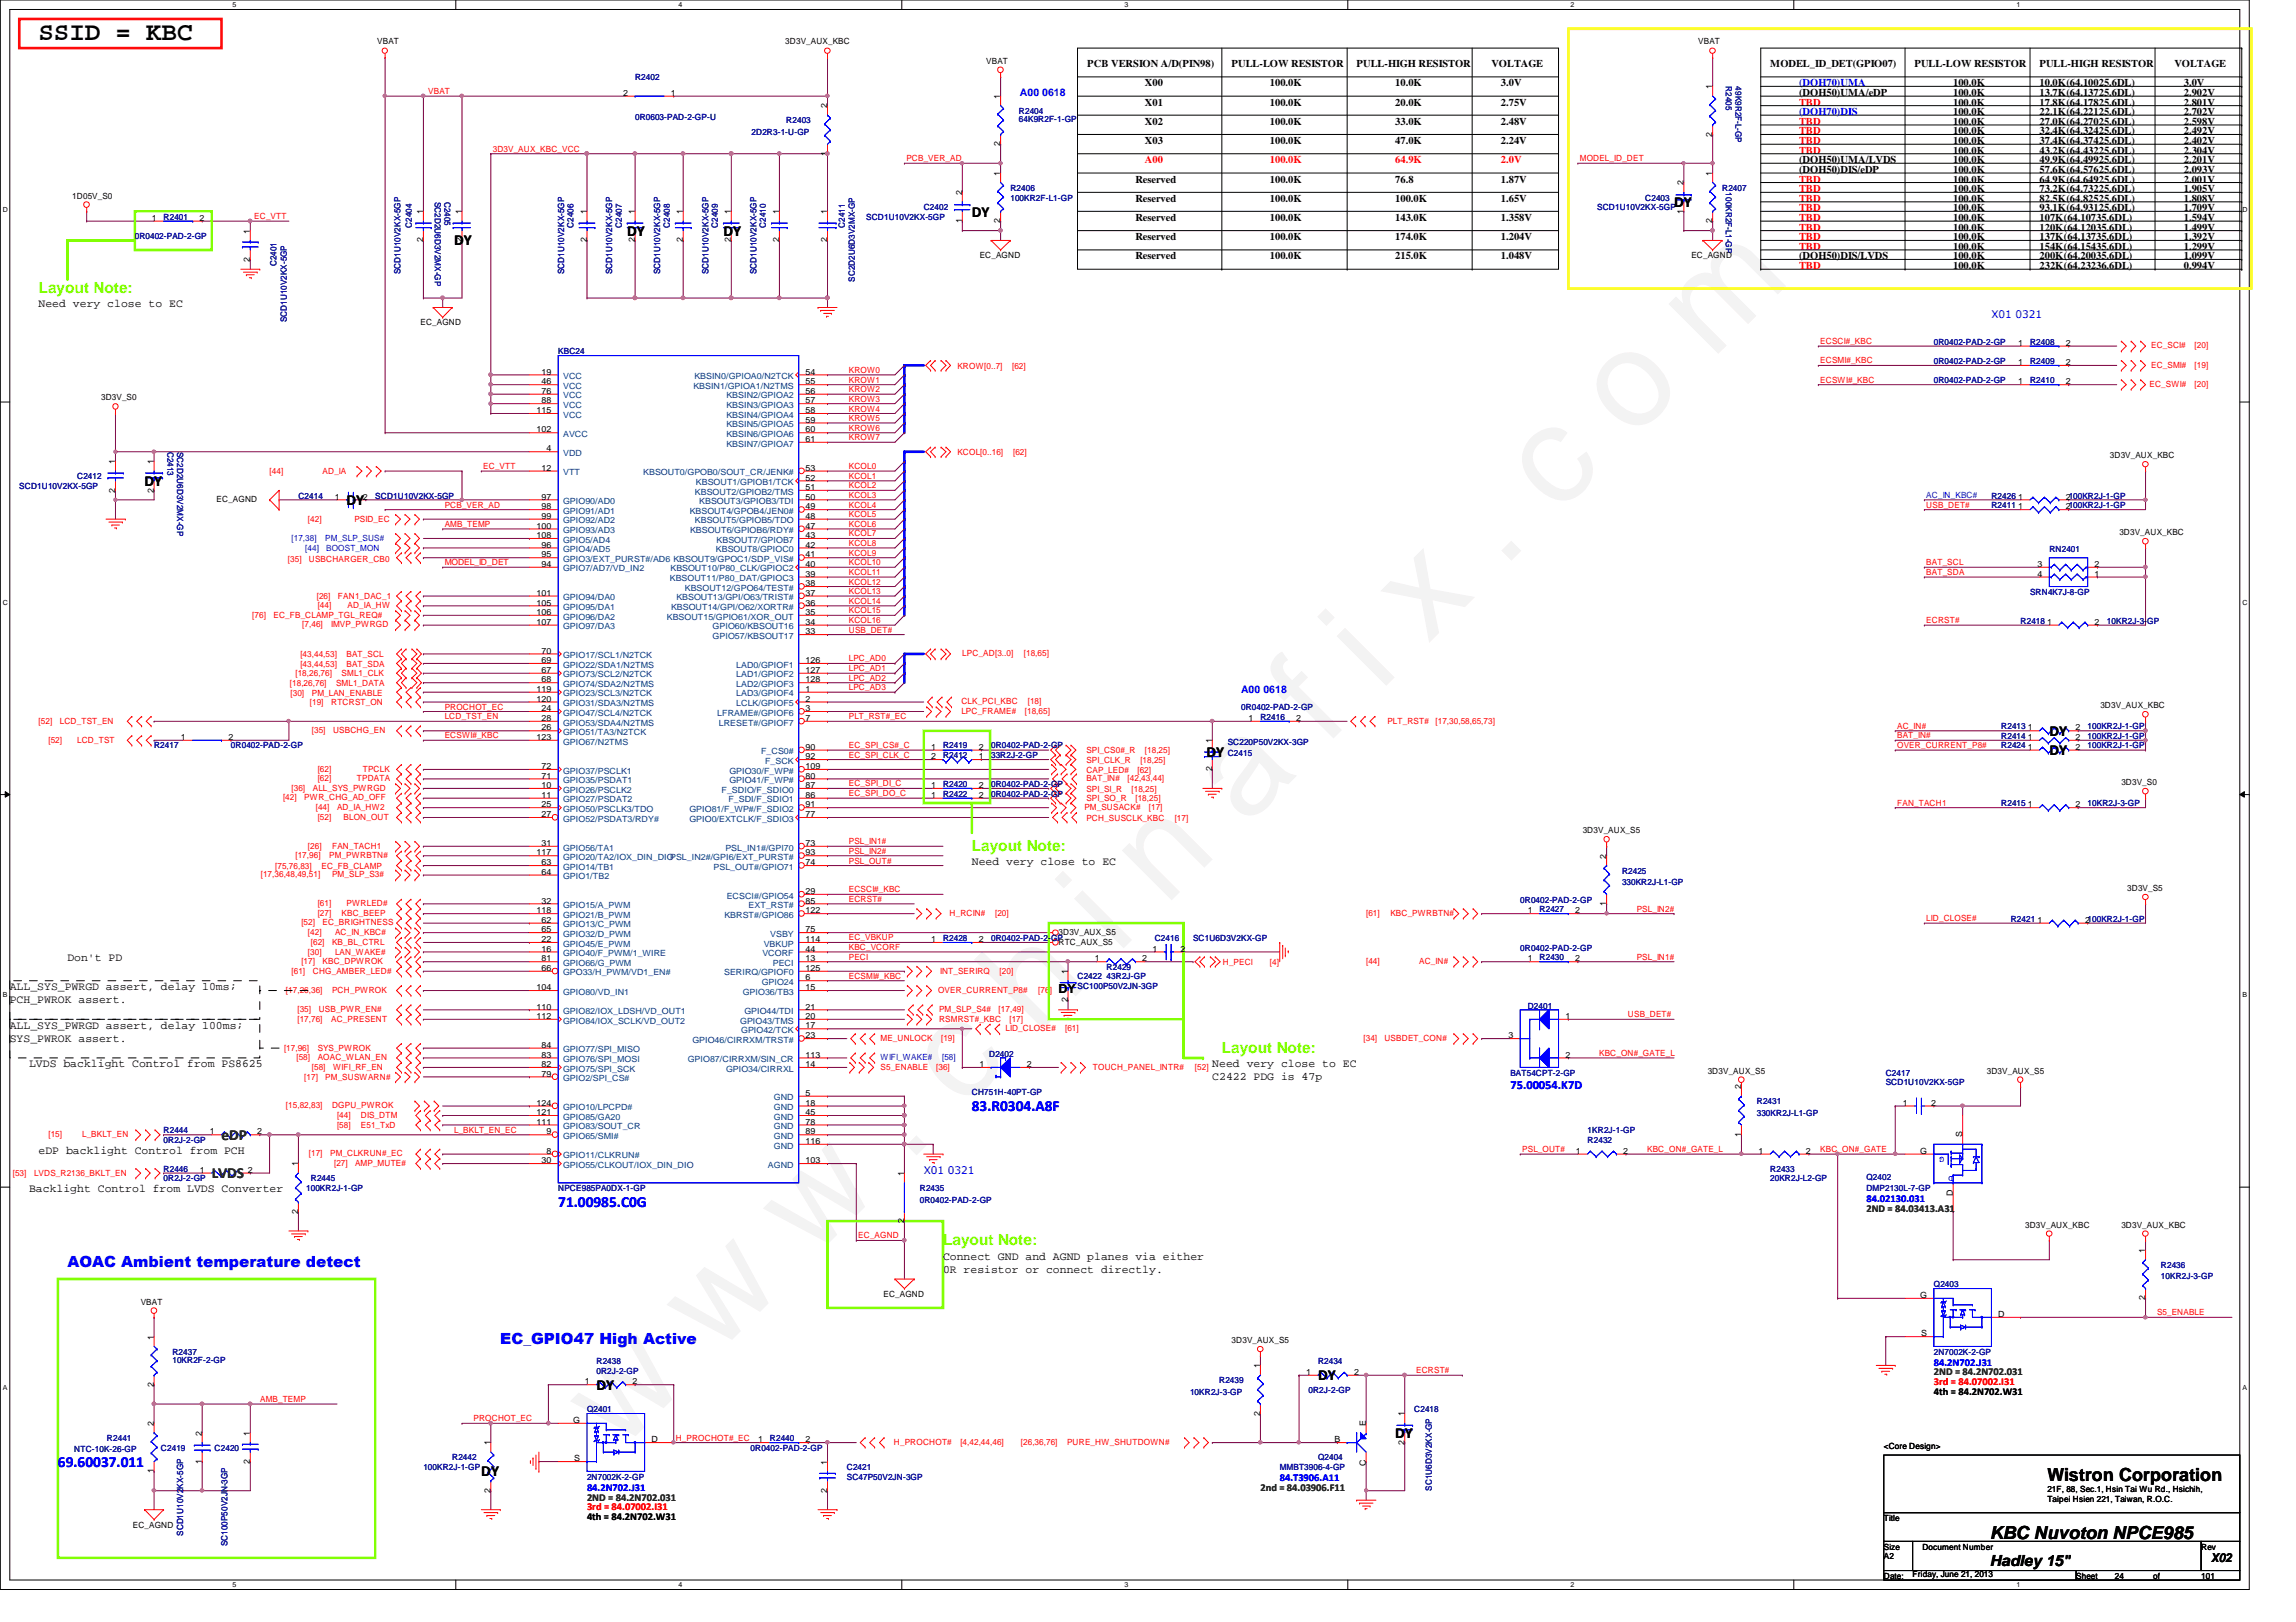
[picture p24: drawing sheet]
<svg xmlns="http://www.w3.org/2000/svg" width="297mm" height="210mm" viewBox="0 0 297 210" stroke-linecap="round" stroke-linejoin="round" font-family="sans-serif">
<defs><g id="words">
<text font-size="17.6" fill="#f0f" x="80.1" y="188" transform="rotate(-45 80.1 188)">w w w . c h i n a f i x . c o m</text>
<text font-size="3.3" x="5" y="5.2">SSID = KBC</text>
<g font-size="2.3">
<text x="264.9" y="191.7">Wistron Corporation</text>
<text x="257.4" y="199.2">KBC Nuvoton NPCE985</text>
</g>
<g font-size="2">
<text x="125.7" y="28">DY</text>
<text x="216.6" y="26.8">DY</text>
<text x="58.8" y="31.7">DY</text>
<text x="81.1" y="30.5">DY</text>
<text x="93.6" y="30.5">DY</text>
<text x="18.7" y="62.9">DY</text>
<text x="44.8" y="65.4">DY</text>
<text x="265.1" y="95.2">DY</text>
<text x="156.1" y="98">DY</text>
<text x="265.1" y="97.7">DY</text>
<text x="77.2" y="179.9">DY</text>
<text x="170.5" y="178.6">DY</text>
<text x="62.3" y="191.1">DY</text>
<text x="180.5" y="186.1">DY</text>
<text x="257.4" y="202.6">Hadley 15&quot;</text>
</g>
<g font-size="2" fill="#80ff00">
<text x="5" y="37.9">Layout Note:</text>
<text x="125.7" y="110.1">Layout Note:</text>
<text x="158.1" y="136.3">Layout Note:</text>
<text x="122" y="161.2">Layout Note:</text>
</g>
<g font-size="2" fill="#00f">
<text x="125.7" y="143.8">83.R0304.A8F</text>
<text x="72.2" y="156.2">71.00985.C0G</text>
<text x="8.7" y="164">AOAC Ambient temperature detect</text>
<text x="64.7" y="173.9">EC_GPIO47 High Active</text>
<text x="7.5" y="189.8">69.60037.011</text>
</g>
<g font-size="2" fill="#008000">
<text x="28.7" y="147.5">eDP</text>
<text x="27.4" y="152.5">LVDS</text>
</g>
<g font-size="1.6">
<text x="136.9" y="128.4">DY</text>
<text x="286" y="202.2">X02</text>
</g>
<text font-size="1.6" fill="#00f" x="195.4" y="140.9">75.00054.K7D</text>
<g font-size="1.5">
<text x="5" y="39.8">Need very close to EC</text>
<text x="125.7" y="112">Need very close to EC</text>
<text x="8.7" y="124.4">Don't PD</text>
<text x="1.3" y="128.1">ALL_SYS_PWRGD assert, delay 10ms;</text>
<text x="1.3" y="129.8">PCH_PWROK assert.</text>
<text x="1.3" y="133.1">ALL_SYS_PWRGD assert, delay 100ms;</text>
<text x="1.3" y="134.8">SYS_PWROK assert.</text>
<text x="3.8" y="138.1">LVDS backlight Control from PS8625</text>
<text x="156.8" y="138.1">Need very close to EC</text>
<text x="156.8" y="139.8">C2422 PDG is 47p</text>
<text x="5" y="149.3">eDP backlight Control from PCH</text>
<text x="3.8" y="154.3">Backlight Control from LVDS Converter</text>
<text x="122" y="163">Connect GND and AGND planes via either</text>
<text x="122" y="164.7">0R resistor or connect directly.</text>
</g>
<g font-size="1.4">
<text x="140.7" y="8.7">PCB VERSION A/D(PIN98)</text>
<text x="148.1" y="11.2">X00</text>
<text x="159.3" y="8.7">PULL-LOW RESISTOR</text>
<text x="164.3" y="11.2">100.0K</text>
<text x="175.5" y="8.7">PULL-HIGH RESISTOR</text>
<text x="180.5" y="11.2">10.0K</text>
<text x="193" y="8.7">VOLTAGE</text>
<text x="194.2" y="11.2">3.0V</text>
<text x="229" y="8.7">MODEL_ID_DET(GPIO07)</text>
<text x="247.7" y="8.7">PULL-LOW RESISTOR</text>
<text x="252.7" y="11.2">100.0K</text>
<text x="263.9" y="8.7">PULL-HIGH RESISTOR</text>
<text x="263.9" y="11.2">10.0K(64.10025.6DL)</text>
<text x="281.3" y="8.7">VOLTAGE</text>
<text x="282.5" y="11.2">3.0V</text>
<text x="148.1" y="13.7">X01</text>
<text x="148.1" y="16.1">X02</text>
<text x="164.3" y="16.1">100.0K</text>
<text x="164.3" y="13.7">100.0K</text>
<text x="180.5" y="13.7">20.0K</text>
<text x="180.5" y="16.1">33.0K</text>
<text x="194.2" y="16.1">2.48V</text>
<text x="194.2" y="13.7">2.75V</text>
<text x="232.7" y="12.4">(DOH50)UMA/eDP</text>
<text x="252.7" y="12.4">100.0K</text>
<text x="252.7" y="13.7">100.0K</text>
<text x="252.7" y="14.9">100.0K</text>
<text x="252.7" y="16.1">100.0K</text>
<text x="252.7" y="17.4">100.0K</text>
<text x="263.9" y="12.4">13.7K(64.13725.6DL)</text>
<text x="263.9" y="13.7">17.8K(64.17825.6DL)</text>
<text x="263.9" y="14.9">22.1K(64.22125.6DL)</text>
<text x="263.9" y="17.4">32.4K(64.32425.6DL)</text>
<text x="263.9" y="16.1">27.0K(64.27025.6DL)</text>
<text x="282.5" y="14.9">2.702V</text>
<text x="282.5" y="17.4">2.492V</text>
<text x="282.5" y="13.7">2.801V</text>
<text x="282.5" y="16.1">2.598V</text>
<text x="282.5" y="12.4">2.902V</text>
<text x="146.9" y="23.6">Reserved</text>
<text x="148.1" y="18.6">X03</text>
<text x="164.3" y="18.6">100.0K</text>
<text x="164.3" y="23.6">100.0K</text>
<text x="180.5" y="18.6">47.0K</text>
<text x="180.5" y="23.6">76.8</text>
<text x="194.2" y="18.6">2.24V</text>
<text x="194.2" y="23.6">1.87V</text>
<text x="232.7" y="21.1">(DOH50)UMA/LVDS</text>
<text x="232.7" y="22.4">(DOH50)DIS/eDP</text>
<text x="252.7" y="21.1">100.0K</text>
<text x="252.7" y="19.9">100.0K</text>
<text x="252.7" y="18.6">100.0K</text>
<text x="252.7" y="22.4">100.0K</text>
<text x="252.7" y="23.6">100.0K</text>
<text x="263.9" y="23.6">64.9K(64.64925.6DL)</text>
<text x="263.9" y="22.4">57.6K(64.57625.6DL)</text>
<text x="263.9" y="18.6">37.4K(64.37425.6DL)</text>
<text x="263.9" y="19.9">43.2K(64.43225.6DL)</text>
<text x="263.9" y="21.1">49.9K(64.49925.6DL)</text>
<text x="282.5" y="21.1">2.201V</text>
<text x="282.5" y="23.6">2.001V</text>
<text x="282.5" y="19.9">2.304V</text>
<text x="282.5" y="18.6">2.402V</text>
<text x="282.5" y="22.4">2.093V</text>
<text x="146.9" y="26.1">Reserved</text>
<text x="146.9" y="28.6">Reserved</text>
<text x="164.3" y="26.1">100.0K</text>
<text x="164.3" y="28.6">100.0K</text>
<text x="180.5" y="28.6">143.0K</text>
<text x="180.5" y="26.1">100.0K</text>
<text x="194.2" y="26.1">1.65V</text>
<text x="194.2" y="28.6">1.358V</text>
<text x="252.7" y="24.8">100.0K</text>
<text x="252.7" y="26.1">100.0K</text>
<text x="252.7" y="27.3">100.0K</text>
<text x="252.7" y="28.6">100.0K</text>
<text x="252.7" y="29.8">100.0K</text>
<text x="263.9" y="28.6">107K(64.10735.6DL)</text>
<text x="263.9" y="24.8">73.2K(64.73225.6DL)</text>
<text x="263.9" y="27.3">93.1K(64.93125.6DL)</text>
<text x="263.9" y="29.8">120K(64.12035.6DL)</text>
<text x="263.9" y="26.1">82.5K(64.82525.6DL)</text>
<text x="282.5" y="28.6">1.594V</text>
<text x="282.5" y="27.3">1.709V</text>
<text x="282.5" y="29.8">1.499V</text>
<text x="282.5" y="24.8">1.905V</text>
<text x="282.5" y="26.1">1.808V</text>
<text x="146.9" y="31.1">Reserved</text>
<text x="146.9" y="33.6">Reserved</text>
<text x="164.3" y="31.1">100.0K</text>
<text x="164.3" y="33.6">100.0K</text>
<text x="180.5" y="31.1">174.0K</text>
<text x="180.5" y="33.6">215.0K</text>
<text x="194.2" y="31.1">1.204V</text>
<text x="194.2" y="33.6">1.048V</text>
<text x="232.7" y="33.6">(DOH50)DIS/LVDS</text>
<text x="252.7" y="32.3">100.0K</text>
<text x="252.7" y="33.6">100.0K</text>
<text x="252.7" y="31.1">100.0K</text>
<text x="252.7" y="34.8">100.0K</text>
<text x="263.9" y="31.1">137K(64.13735.6DL)</text>
<text x="263.9" y="34.8">232K(64.23236.6DL)</text>
<text x="263.9" y="32.3">154K(64.15435.6DL)</text>
<text x="263.9" y="33.6">200K(64.20035.6DL)</text>
<text x="282.5" y="32.3">1.299V</text>
<text x="282.5" y="34.8">0.994V</text>
<text x="282.5" y="31.1">1.392V</text>
<text x="282.5" y="33.6">1.099V</text>
<text x="250.2" y="180.5">4th = 84.2N702.W31</text>
<text x="75.9" y="196.6">4th = 84.2N702.W31</text>
</g>
<g font-size="1.4" fill="#00f">
<text x="232.7" y="11.2">(DOH70)UMA</text>
<text x="131.9" y="12.4">A00 0618</text>
<text x="232.7" y="14.9">(DOH70)DIS</text>
<text x="257.6" y="41.1">X01 0321</text>
<text x="160.6" y="89.6">A00 0618</text>
<text x="119.5" y="151.9">X01 0321</text>
<text x="241.5" y="155.6">84.02130.031</text>
<text x="250.2" y="176.7">84.2N702.J31</text>
<text x="165.6" y="191.7">84.T3906.A11</text>
<text x="75.9" y="192.9">84.2N702.J31</text>
</g>
<g font-size="1.4" fill="#f00">
<text x="232.7" y="17.4">TBD</text>
<text x="232.7" y="13.7">TBD</text>
<text x="232.7" y="16.1">TBD</text>
<text x="148.1" y="21.1">A00</text>
<text x="164.3" y="21.1">100.0K</text>
<text x="180.5" y="21.1">64.9K</text>
<text x="194.2" y="21.1">2.0V</text>
<text x="232.7" y="18.6">TBD</text>
<text x="232.7" y="19.9">TBD</text>
<text x="232.7" y="23.6">TBD</text>
<text x="232.7" y="24.8">TBD</text>
<text x="232.7" y="26.1">TBD</text>
<text x="232.7" y="28.6">TBD</text>
<text x="232.7" y="29.8">TBD</text>
<text x="232.7" y="27.3">TBD</text>
<text x="232.7" y="31.1">TBD</text>
<text x="232.7" y="32.3">TBD</text>
<text x="232.7" y="34.8">TBD</text>
<text x="250.2" y="179.2">3rd = 84.07002.I31</text>
<text x="75.9" y="195.4">3rd = 84.07002.I31</text>
</g>
<g font-size="1.4" fill="#008000">
<text x="241.5" y="156.8">2ND = 84.03413.A31</text>
<text x="250.2" y="178">2ND = 84.2N702.031</text>
<text x="75.9" y="194.2">2ND = 84.2N702.031</text>
<text x="163.1" y="192.9">2nd = 84.03906.F11</text>
</g>
<g font-size="1.1">
<text x="48.8" y="5.8">VBAT</text>
<text x="101.6" y="5.8">3D3V_AUX_KBC</text>
<text x="219.7" y="5.8">VBAT</text>
<text x="127.6" y="8.3">VBAT</text>
<text x="221.5" y="11.6" transform="rotate(-90 221.5 11.6)">1</text>
<text x="80.6" y="12.4">2</text>
<text x="86.8" y="12.4">1</text>
<text x="107" y="14" transform="rotate(-90 107 14)">2</text>
<text x="129.4" y="12.8" transform="rotate(-90 129.4 12.8)">1</text>
<text x="221.5" y="17.7" transform="rotate(-90 221.5 17.7)">2</text>
<text x="107" y="20.2" transform="rotate(-90 107 20.2)">1</text>
<text x="129.4" y="22.7" transform="rotate(-90 129.4 22.7)">1</text>
<text x="129.4" y="18.9" transform="rotate(-90 129.4 18.9)">2</text>
<text x="221.5" y="22.7" transform="rotate(-90 221.5 22.7)">1</text>
<text x="9.4" y="25.7">1D05V_S0</text>
<text x="19.6" y="28.6">1</text>
<text x="25.8" y="28.6">2</text>
<text x="54.7" y="27.7" transform="rotate(-90 54.7 27.7)">1</text>
<text x="59.7" y="27.7" transform="rotate(-90 59.7 27.7)">1</text>
<text x="75.9" y="27.7" transform="rotate(-90 75.9 27.7)">1</text>
<text x="82.1" y="27.7" transform="rotate(-90 82.1 27.7)">1</text>
<text x="88.3" y="27.7" transform="rotate(-90 88.3 27.7)">1</text>
<text x="94.6" y="27.7" transform="rotate(-90 94.6 27.7)">1</text>
<text x="100.8" y="27.7" transform="rotate(-90 100.8 27.7)">1</text>
<text x="107" y="27.7" transform="rotate(-90 107 27.7)">1</text>
<text x="124.5" y="28.9" transform="rotate(-90 124.5 28.9)">1</text>
<text x="124.5" y="25.2" transform="rotate(-90 124.5 25.2)">2</text>
<text x="129.4" y="28.9" transform="rotate(-90 129.4 28.9)">2</text>
<text x="217.8" y="27.6" transform="rotate(-90 217.8 27.6)">1</text>
<text x="217.8" y="24" transform="rotate(-90 217.8 24)">2</text>
<text x="221.5" y="28.9" transform="rotate(-90 221.5 28.9)">2</text>
<text x="32.3" y="33.9" transform="rotate(-90 32.3 33.9)">2</text>
<text x="32.3" y="30.2" transform="rotate(-90 32.3 30.2)">1</text>
<text x="54.7" y="31.4" transform="rotate(-90 54.7 31.4)">2</text>
<text x="59.7" y="31.4" transform="rotate(-90 59.7 31.4)">2</text>
<text x="75.9" y="31.4" transform="rotate(-90 75.9 31.4)">2</text>
<text x="82.1" y="31.4" transform="rotate(-90 82.1 31.4)">2</text>
<text x="88.3" y="31.4" transform="rotate(-90 88.3 31.4)">2</text>
<text x="94.6" y="31.4" transform="rotate(-90 94.6 31.4)">2</text>
<text x="100.8" y="31.4" transform="rotate(-90 100.8 31.4)">2</text>
<text x="107" y="31.4" transform="rotate(-90 107 31.4)">2</text>
<text x="126.7" y="33.4">EC_AGND</text>
<text x="218.8" y="33.4">EC_AGND</text>
<text x="54.4" y="42.1">EC_AGND</text>
<text x="261.1" y="44.7">1</text>
<text x="261.1" y="47.2">1</text>
<text x="267.2" y="44.7">2</text>
<text x="267.2" y="47.2">2</text>
<text x="13.1" y="51.8">3D3V_S0</text>
<text x="69.4" y="53.5">115</text>
<text x="70.1" y="48.5">19</text>
<text x="70.1" y="49.7">46</text>
<text x="70.1" y="51">76</text>
<text x="70.1" y="52.2">88</text>
<text x="104.2" y="48.5">54</text>
<text x="104.2" y="51">56</text>
<text x="104.2" y="52.2">57</text>
<text x="104.2" y="53.5">58</text>
<text x="104.2" y="49.7">55</text>
<text x="261.1" y="49.7">1</text>
<text x="267.2" y="49.7">2</text>
<text x="69.4" y="56">102</text>
<text x="70.7" y="58.4">4</text>
<text x="104.2" y="54.7">59</text>
<text x="104.2" y="56">60</text>
<text x="104.2" y="57.2">61</text>
<text x="273" y="59.3">3D3V_AUX_KBC</text>
<text x="14.9" y="63.8" transform="rotate(-90 14.9 63.8)">2</text>
<text x="14.9" y="60.1" transform="rotate(-90 14.9 60.1)">1</text>
<text x="19.9" y="63.8" transform="rotate(-90 19.9 63.8)">2</text>
<text x="19.9" y="60.1" transform="rotate(-90 19.9 60.1)">1</text>
<text x="28" y="65">EC_AGND</text>
<text x="43.3" y="64.6">1</text>
<text x="46.9" y="64.6">2</text>
<text x="70.1" y="60.9">12</text>
<text x="70.1" y="64.6">97</text>
<text x="70.1" y="65.9">98</text>
<text x="104.2" y="65.9">49</text>
<text x="104.2" y="62.2">52</text>
<text x="104.2" y="64.6">50</text>
<text x="104.2" y="63.4">51</text>
<text x="104.2" y="60.9">53</text>
<text x="261.1" y="65.9">1</text>
<text x="261.1" y="64.6">1</text>
<text x="267.2" y="65.9">2100KR2J-1-GP</text>
<text x="267.2" y="64.6">2100KR2J-1-GP</text>
<text x="69.4" y="68.4">100</text>
<text x="69.4" y="69.6">108</text>
<text x="70.1" y="70.9">96</text>
<text x="70.1" y="67.1">99</text>
<text x="104.2" y="70.9">42</text>
<text x="104.2" y="68.4">47</text>
<text x="104.2" y="69.6">43</text>
<text x="104.2" y="67.1">48</text>
<text x="274.2" y="69.3">3D3V_AUX_KBC</text>
<text x="69.4" y="77.1">101</text>
<text x="70.1" y="73.4">94</text>
<text x="70.1" y="72.1">95</text>
<text x="104.2" y="74.6">39</text>
<text x="104.2" y="75.9">38</text>
<text x="104.2" y="77.1">37</text>
<text x="104.2" y="73.4">40</text>
<text x="104.2" y="72.1">41</text>
<text x="263.6" y="73.4">3</text>
<text x="263.6" y="74.6">4</text>
<text x="271" y="74.6">1</text>
<text x="271" y="73.4">2</text>
<text x="69.4" y="78.4">105</text>
<text x="69.4" y="79.6">106</text>
<text x="69.4" y="80.9">107</text>
<text x="104.2" y="78.4">36</text>
<text x="104.2" y="79.6">35</text>
<text x="104.2" y="82.1">33</text>
<text x="104.2" y="80.9">34</text>
<text x="264.8" y="80.9">1</text>
<text x="271" y="80.9">2</text>
<text x="69.4" y="89.5">119</text>
<text x="70.1" y="84.6">70</text>
<text x="70.1" y="85.8">69</text>
<text x="70.1" y="87.1">67</text>
<text x="70.1" y="88.3">68</text>
<text x="104.2" y="89.5">1</text>
<text x="104.2" y="85.8">126</text>
<text x="104.2" y="87.1">127</text>
<text x="104.2" y="88.3">128</text>
<text x="23.4" y="95.8">1</text>
<text x="29.5" y="95.8">2</text>
<text x="69.4" y="90.8">120</text>
<text x="69.4" y="95.8">123</text>
<text x="70.1" y="92">24</text>
<text x="70.1" y="93.3">28</text>
<text x="70.1" y="94.5">26</text>
<text x="104.2" y="92">3</text>
<text x="104.2" y="90.8">2</text>
<text x="104.2" y="93.3">7</text>
<text x="161.5" y="93.3">1</text>
<text x="167.7" y="93.3">2</text>
<text x="262.3" y="94.5">1</text>
<text x="262.3" y="95.8">1</text>
<text x="268.5" y="94.5">2</text>
<text x="268.5" y="95.8">2</text>
<text x="271.7" y="91.7">3D3V_AUX_KBC</text>
<text x="70.1" y="99.5">72</text>
<text x="70.1" y="100.8">71</text>
<text x="70.1" y="102">10</text>
<text x="104.2" y="102">87</text>
<text x="104.2" y="98.3">92</text>
<text x="104.2" y="97">90</text>
<text x="104.2" y="99.5">109</text>
<text x="104.2" y="100.8">80</text>
<text x="120.5" y="98.3">2</text>
<text x="120.5" y="97">1</text>
<text x="120.5" y="102">1</text>
<text x="126.6" y="98.3">1</text>
<text x="126.6" y="97">2</text>
<text x="126.6" y="102">2</text>
<text x="156.8" y="99.8" transform="rotate(-90 156.8 99.8)">2</text>
<text x="156.8" y="96.2" transform="rotate(-90 156.8 96.2)">1</text>
<text x="262.3" y="97">1</text>
<text x="268.5" y="97">2</text>
<text x="274.4" y="101.6">3D3V_S0</text>
<text x="70.1" y="103.3">11</text>
<text x="70.1" y="104.5">25</text>
<text x="70.1" y="105.7">27</text>
<text x="104.2" y="103.3">86</text>
<text x="104.2" y="104.5">91</text>
<text x="104.2" y="105.7">77</text>
<text x="120.5" y="103.3">1</text>
<text x="126.6" y="103.3">2</text>
<text x="204.8" y="107.8">3D3V_AUX_S5</text>
<text x="262.3" y="104.5">1</text>
<text x="268.5" y="104.5">2</text>
<text x="69.4" y="110.7">117</text>
<text x="70.1" y="109.5">31</text>
<text x="70.1" y="113.2">64</text>
<text x="70.1" y="112">63</text>
<text x="104.2" y="110.7">93</text>
<text x="104.2" y="112">74</text>
<text x="104.2" y="109.5">73</text>
<text x="207.8" y="111.1" transform="rotate(-90 207.8 111.1)">2</text>
<text x="69.4" y="118.2">118</text>
<text x="70.1" y="119.4">62</text>
<text x="70.1" y="116.9">32</text>
<text x="104.2" y="118.2">122</text>
<text x="104.2" y="115.7">29</text>
<text x="104.2" y="116.9">85</text>
<text x="197.7" y="118.2">1</text>
<text x="203.8" y="118.2">2</text>
<text x="207.8" y="117.3" transform="rotate(-90 207.8 117.3)">1</text>
<text x="263.6" y="119.4">1</text>
<text x="269.7" y="119.4">2100KR2J-1-GP</text>
<text x="275.2" y="115.3">3D3V_S5</text>
<text x="70.1" y="124.4">81</text>
<text x="70.1" y="120.6">65</text>
<text x="70.1" y="121.9">22</text>
<text x="70.1" y="125.6">66</text>
<text x="70.1" y="123.1">16</text>
<text x="104.2" y="121.9">114</text>
<text x="104.2" y="123.1">44</text>
<text x="104.2" y="124.4">13</text>
<text x="104.2" y="120.6">75</text>
<text x="104.2" y="125.6">125</text>
<text x="120.5" y="121.9">1</text>
<text x="126.6" y="121.9">2</text>
<text x="136.9" y="122.3">RTC_AUX_S5</text>
<text x="136.9" y="121">3D3V_AUX_S5</text>
<text x="141.6" y="124.4">1</text>
<text x="147.8" y="124.4">2</text>
<text x="149.1" y="123.1">1</text>
<text x="152.7" y="123.1">2</text>
<text x="197.7" y="124.4">1</text>
<text x="203.8" y="124.4">2</text>
<text x="69.4" y="130.6">110</text>
<text x="69.4" y="131.9">112</text>
<text x="69.4" y="128.1">104</text>
<text x="104.2" y="126.9">6</text>
<text x="104.2" y="131.9">20</text>
<text x="104.2" y="128.1">15</text>
<text x="104.2" y="130.6">21</text>
<text x="138.1" y="129.7" transform="rotate(-90 138.1 129.7)">2</text>
<text x="138.1" y="126" transform="rotate(-90 138.1 126)">1</text>
<text x="202.5" y="131.9">1</text>
<text x="70.1" y="135.6">84</text>
<text x="70.1" y="136.9">83</text>
<text x="104.2" y="133.1">17</text>
<text x="104.2" y="136.9">113</text>
<text x="104.2" y="134.4">23</text>
<text x="195.2" y="134.4">3</text>
<text x="202.5" y="136.9">2</text>
<text x="69.4" y="143.1">124</text>
<text x="70.1" y="138.1">82</text>
<text x="70.1" y="139.3">79</text>
<text x="104.2" y="138.1">14</text>
<text x="104.2" y="141.8">5</text>
<text x="104.2" y="143.1">18</text>
<text x="126.7" y="138.1">1</text>
<text x="132.8" y="138.1">2</text>
<text x="220.9" y="138.9">3D3V_AUX_S5</text>
<text x="225.3" y="141" transform="rotate(-90 225.3 141)">2</text>
<text x="246.2" y="143.1">1</text>
<text x="249.8" y="143.1">2</text>
<text x="257" y="138.9">3D3V_AUX_S5</text>
<text x="27.1" y="146.8">1</text>
<text x="33.3" y="146.8">2</text>
<text x="69.4" y="144.3">121</text>
<text x="69.4" y="145.5">111</text>
<text x="70.7" y="146.8">9</text>
<text x="70.7" y="149.3">8</text>
<text x="104.2" y="144.3">45</text>
<text x="104.2" y="145.5">78</text>
<text x="104.2" y="146.8">89</text>
<text x="104.2" y="148">116</text>
<text x="203.9" y="149.3">1</text>
<text x="210" y="149.3">2</text>
<text x="225.3" y="147.1" transform="rotate(-90 225.3 147.1)">1</text>
<text x="227.5" y="149.3">1</text>
<text x="233.6" y="149.3">2</text>
<text x="248.4" y="149.3">G</text>
<text x="253.9" y="147.2" transform="rotate(-90 253.9 147.2)">S</text>
<text x="25.9" y="151.8">1</text>
<text x="32" y="151.8">2</text>
<text x="38.6" y="150.9" transform="rotate(-90 38.6 150.9)">1</text>
<text x="70.1" y="150.5">30</text>
<text x="104.2" y="150.5">103</text>
<text x="117" y="152.2" transform="rotate(-90 117 152.2)">1</text>
<text x="252.6" y="154.8" transform="rotate(-90 252.6 154.8)">D</text>
<text x="38.6" y="157.1" transform="rotate(-90 38.6 157.1)">2</text>
<text x="117" y="158.3" transform="rotate(-90 117 158.3)">2</text>
<text x="262" y="158.9">3D3V_AUX_KBC</text>
<text x="274.4" y="158.9">3D3V_AUX_KBC</text>
<text x="114.3" y="167.8">EC_AGND</text>
<text x="248.4" y="168">G</text>
<text x="277.5" y="162.1" transform="rotate(-90 277.5 162.1)">1</text>
<text x="18.2" y="168.8">VBAT</text>
<text x="19.9" y="173.4" transform="rotate(-90 19.9 173.4)">1</text>
<text x="159.3" y="173.8">3D3V_AUX_S5</text>
<text x="248.5" y="172.9">S</text>
<text x="258.5" y="170.4">D</text>
<text x="277.5" y="168.3" transform="rotate(-90 277.5 168.3)">2</text>
<text x="19.9" y="179.5" transform="rotate(-90 19.9 179.5)">2</text>
<text x="75.6" y="179.2">1</text>
<text x="81.8" y="179.2">2</text>
<text x="163" y="177.1" transform="rotate(-90 163 177.1)">1</text>
<text x="169" y="177.9">1</text>
<text x="175.2" y="177.9">2</text>
<text x="19.9" y="184.5" transform="rotate(-90 19.9 184.5)">2</text>
<text x="26.1" y="185.8" transform="rotate(-90 26.1 185.8)">2</text>
<text x="32.3" y="185.8" transform="rotate(-90 32.3 185.8)">1</text>
<text x="74.2" y="184.1">G</text>
<text x="163" y="183.2" transform="rotate(-90 163 183.2)">2</text>
<text x="176.7" y="184.5" transform="rotate(-90 176.7 184.5)">E</text>
<text x="181.7" y="183.3" transform="rotate(-90 181.7 183.3)">1</text>
<text x="19.9" y="190.7" transform="rotate(-90 19.9 190.7)">1</text>
<text x="26.1" y="189.4" transform="rotate(-90 26.1 189.4)">1</text>
<text x="32.3" y="189.4" transform="rotate(-90 32.3 189.4)">2</text>
<text x="63.5" y="187" transform="rotate(-90 63.5 187)">1</text>
<text x="74.3" y="189.1">S</text>
<text x="84.3" y="186.6">D</text>
<text x="98.1" y="186.6">1</text>
<text x="104.2" y="186.6">2</text>
<text x="107" y="189.5" transform="rotate(-90 107 189.5)">1</text>
<text x="172.6" y="186.6">B</text>
<text x="176.7" y="189.7" transform="rotate(-90 176.7 189.7)">C</text>
<text x="181.7" y="186.9" transform="rotate(-90 181.7 186.9)">2</text>
<text x="243.7" y="187.5">&lt;Core Design&gt;</text>
<text x="17.2" y="197.7">EC_AGND</text>
<text x="63.5" y="193.2" transform="rotate(-90 63.5 193.2)">2</text>
<text x="107" y="193.2" transform="rotate(-90 107 193.2)">2</text>
<text x="243.7" y="196.8">Title</text>
<text x="264.9" y="193.1">21F, 88, Sec.1, Hsin Tai Wu Rd., Hsichih,</text>
<text x="264.9" y="194.4">Taipei Hsien 221, Taiwan, R.O.C.</text>
<text x="243.7" y="200.5">Size</text>
<text x="243.7" y="201.8">A2</text>
<text x="248.7" y="200.5">Document Number</text>
<text x="284.8" y="200.5">Rev</text>
<text x="243.7" y="204.3">Date:</text>
<text x="247.4" y="204">Friday, June 21, 2013</text>
<text x="268.6" y="204.3">Sheet</text>
<text x="273.6" y="204.3">24</text>
<text x="278.6" y="204.3">of</text>
<text x="284.8" y="204.3">101</text>
</g>
<g font-size="1.1" fill="#000080">
<text x="82.2" y="10.4">R2402</text>
<text x="223.3" y="11.2" transform="rotate(90 223.3 11.2)">R2405</text>
<text x="224.5" y="11.2" transform="rotate(90 224.5 11.2)">49K9R2F-L-GP</text>
<text x="82.2" y="15.5">0R0603-PAD-2-GP-U</text>
<text x="97.2" y="17.5">2D2R3-1-U-GP</text>
<text x="101.7" y="16">R2403</text>
<text x="131.8" y="14.7">R2404</text>
<text x="131.8" y="15.8">64K9R2F-1-GP</text>
<text x="21.2" y="28.4">R2401</text>
<text x="53.3" y="29.5" transform="rotate(-90 53.3 29.5)">C2404</text>
<text x="56.3" y="26.1" transform="rotate(90 56.3 26.1)">SC2D2U6D3V2MX-GP</text>
<text x="57.5" y="26.1" transform="rotate(90 57.5 26.1)">C2405</text>
<text x="74.2" y="29.5" transform="rotate(-90 74.2 29.5)">C2406</text>
<text x="80.4" y="29.5" transform="rotate(-90 80.4 29.5)">C2407</text>
<text x="86.7" y="29.5" transform="rotate(-90 86.7 29.5)">C2408</text>
<text x="92.9" y="29.5" transform="rotate(-90 92.9 29.5)">C2409</text>
<text x="99.1" y="29.5" transform="rotate(-90 99.1 29.5)">C2410</text>
<text x="109.3" y="29.5" transform="rotate(-90 109.3 29.5)">C2411</text>
<text x="112.1" y="28.4">SCD1U10V2KX-5GP</text>
<text x="119.5" y="27.2">C2402</text>
<text x="130.7" y="24.7">R2406</text>
<text x="130.7" y="26">100KR2F-L1-GP</text>
<text x="206.6" y="27.2">SCD1U10V2KX-5GP</text>
<text x="212.8" y="26">C2403</text>
<text x="222.8" y="24.7">R2407</text>
<text x="223.3" y="24.9" transform="rotate(90 223.3 24.9)">100KR2F-L1-GP</text>
<text x="17.4" y="30.9">0R0402-PAD-2-GP</text>
<text x="35.8" y="34.5" transform="rotate(-90 35.8 34.5)">C2401</text>
<text x="51.8" y="35.5" transform="rotate(-90 51.8 35.5)">SCD1U10V2KX-5GP</text>
<text x="73" y="35.5" transform="rotate(-90 73 35.5)">SCD1U10V2KX-5GP</text>
<text x="79.2" y="35.5" transform="rotate(-90 79.2 35.5)">SCD1U10V2KX-5GP</text>
<text x="85.4" y="35.5" transform="rotate(-90 85.4 35.5)">SCD1U10V2KX-5GP</text>
<text x="91.6" y="35.5" transform="rotate(-90 91.6 35.5)">SCD1U10V2KX-5GP</text>
<text x="97.9" y="35.5" transform="rotate(-90 97.9 35.5)">SCD1U10V2KX-5GP</text>
<text x="37.1" y="41.7" transform="rotate(-90 37.1 41.7)">SCD1U10V2KX-5GP</text>
<text x="110.6" y="36.4" transform="rotate(-90 110.6 36.4)">SC2D2U6D3V2MX-GP</text>
<text x="72.2" y="45.8">KBC24</text>
<text x="250.2" y="44.6">0R0402-PAD-2-GP</text>
<text x="250.2" y="47.1">0R0402-PAD-2-GP</text>
<text x="262.6" y="44.6">R2408</text>
<text x="262.6" y="47.1">R2409</text>
<text x="250.2" y="49.6">0R0402-PAD-2-GP</text>
<text x="262.6" y="49.6">R2410</text>
<text x="21.7" y="58.5" transform="rotate(90 21.7 58.5)">C2413</text>
<text x="22.9" y="58.5" transform="rotate(90 22.9 58.5)">SC2D2U6D3V2MX-GP</text>
<text x="2.5" y="63.3">SCD1U10V2KX-5GP</text>
<text x="10" y="62">C2412</text>
<text x="38.6" y="64.5">C2414</text>
<text x="48.6" y="64.5">SCD1U10V2KX-5GP</text>
<text x="257.6" y="65.7">R2411</text>
<text x="257.6" y="64.5">R2426</text>
<text x="265.1" y="71.4">RN2401</text>
<text x="262.6" y="77">SRN4K7J-8-GP</text>
<text x="261.4" y="80.7">R2418</text>
<text x="272.6" y="80.7">10KR2J-3-GP</text>
<text x="160.6" y="91.9">0R0402-PAD-2-GP</text>
<text x="163.1" y="93.1">R2416</text>
<text x="258.9" y="94.4">R2413</text>
<text x="258.9" y="95.6">R2414</text>
<text x="270.1" y="94.4">100KR2J-1-GP</text>
<text x="270.1" y="95.6">100KR2J-1-GP</text>
<text x="19.9" y="96.9">R2417</text>
<text x="29.9" y="96.9">0R0402-PAD-2-GP</text>
<text x="122" y="98.1">R2412</text>
<text x="122" y="96.9">R2419</text>
<text x="122" y="101.9">R2420</text>
<text x="128.2" y="98.1">33R2J-2-GP</text>
<text x="128.2" y="96.9">0R0402-PAD-2-GP</text>
<text x="128.2" y="101.9">0R0402-PAD-2-GP</text>
<text x="158.8" y="97.9">C2415</text>
<text x="158.8" y="96.4">SC220P50V2KX-3GP</text>
<text x="258.9" y="96.9">R2424</text>
<text x="270.1" y="96.9">100KR2J-1-GP</text>
<text x="122" y="103.1">R2422</text>
<text x="128.2" y="103.1">0R0402-PAD-2-GP</text>
<text x="258.9" y="104.4">R2415</text>
<text x="270.1" y="104.4">10KR2J-3-GP</text>
<text x="209.8" y="113.1">R2425</text>
<text x="196.7" y="116.8">0R0402-PAD-2-GP</text>
<text x="199.2" y="118">R2427</text>
<text x="209.8" y="114.6">330KR2J-L1-GP</text>
<text x="260.1" y="119.3">R2421</text>
<text x="122" y="121.8">R2428</text>
<text x="128.2" y="121.8">0R0402-PAD-2-GP</text>
<text x="143.2" y="125.5">R2429</text>
<text x="149.4" y="121.8">C2416</text>
<text x="154.3" y="121.8">SC1U6D3V2KX-GP</text>
<text x="196.7" y="123">0R0402-PAD-2-GP</text>
<text x="199.2" y="124.2">R2430</text>
<text x="139.4" y="126.7">C2422</text>
<text x="139.4" y="128">SC100P50V2JN-3GP</text>
<text x="143.2" y="126.7">43R2J-GP</text>
<text x="197.7" y="130.6">D2401</text>
<text x="128" y="136.8">D2402</text>
<text x="125.7" y="141.7">CH751H-40PT-GP</text>
<text x="195.4" y="139.2">BAT54CPT-2-GP</text>
<text x="227.3" y="142.9">R2431</text>
<text x="244" y="139.2">C2417</text>
<text x="244" y="140.4">SCD1U10V2KX-5GP</text>
<text x="21.2" y="146.6">R2444</text>
<text x="21.2" y="147.9">0R2J-2-GP</text>
<text x="205.4" y="147.9">R2432</text>
<text x="205.4" y="146.6">1KR2J-1-GP</text>
<text x="227.3" y="144.4">330KR2J-L1-GP</text>
<text x="21.2" y="151.6">R2446</text>
<text x="21.2" y="152.9">0R2J-2-GP</text>
<text x="39.6" y="154.1">100KR2J-1-GP</text>
<text x="40.2" y="152.9">R2445</text>
<text x="72.2" y="154.1">NPCE985PA0DX-1-GP</text>
<text x="119" y="154.1">R2435</text>
<text x="119" y="155.6">0R0402-PAD-2-GP</text>
<text x="229" y="151.6">R2433</text>
<text x="229" y="152.9">20KR2J-L2-GP</text>
<text x="241.5" y="152.7">Q2402</text>
<text x="241.5" y="154.1">DMP2130L-7-GP</text>
<text x="250.2" y="166.6">Q2403</text>
<text x="279.6" y="164.1">R2436</text>
<text x="279.6" y="165.6">10KR2J-3-GP</text>
<text x="22.3" y="175.3">R2437</text>
<text x="22.3" y="176.4">10KR2F-2-GP</text>
<text x="77.2" y="176.5">R2438</text>
<text x="77.2" y="177.8">0R2J-2-GP</text>
<text x="157.7" y="179">R2439</text>
<text x="170.5" y="176.5">R2434</text>
<text x="250.2" y="175.3">2N7002K-2-GP</text>
<text x="75.9" y="182.8">Q2401</text>
<text x="154" y="180.5">10KR2J-3-GP</text>
<text x="169.3" y="180.3">0R2J-2-GP</text>
<text x="183" y="182.8">C2418</text>
<text x="9.6" y="188">NTC-10K-26-GP</text>
<text x="13.8" y="186.5">R2441</text>
<text x="20.8" y="187.7">C2419</text>
<text x="27.8" y="187.7">C2420</text>
<text x="54.8" y="190.2">100KR2J-1-GP</text>
<text x="58.5" y="189">R2442</text>
<text x="75.9" y="191.5">2N7002K-2-GP</text>
<text x="97.1" y="187.7">0R0402-PAD-2-GP</text>
<text x="99.6" y="186.5">R2440</text>
<text x="109.6" y="190.2">C2421</text>
<text x="109.6" y="191.5">SC47P50V2JN-3GP</text>
<text x="165.6" y="190.2">MMBT3906-4-GP</text>
<text x="170.5" y="189">Q2404</text>
<text x="185.2" y="192.9" transform="rotate(-90 185.2 192.9)">SC1U6D3V2KX-GP</text>
<text x="23.7" y="198.8" transform="rotate(-90 23.7 198.8)">SCD1U10V2KX-5GP</text>
<text x="29.4" y="200.1" transform="rotate(-90 29.4 200.1)">SC100P50V2JN-3GP</text>
</g>
<g font-size="1.1" fill="#f00">
<text x="55.4" y="12.2">VBAT</text>
<text x="63.8" y="19.6">3D3V_AUX_KBC_VCC</text>
<text x="117.3" y="20.9">PCB_VER_AD</text>
<text x="204.4" y="20.9">MODEL_ID_DET</text>
<text x="32.9" y="28.4">EC_VTT</text>
<text x="123.9" y="47.7">KROW[0..7]</text>
<text x="130.9" y="47.7">[62]</text>
<text x="235.5" y="44.5">ECSCI#_KBC</text>
<text x="235.5" y="47">ECSMI#_KBC</text>
<text x="278.3" y="45.1">EC_SCI#</text>
<text x="278.3" y="47.6">EC_SMI#</text>
<text x="283.9" y="45.1">[20]</text>
<text x="283.9" y="47.6">[19]</text>
<text x="109.8" y="48.3">KROW0</text>
<text x="109.8" y="49.5">KROW1</text>
<text x="109.8" y="50.8">KROW2</text>
<text x="109.8" y="52">KROW3</text>
<text x="109.8" y="53.3">KROW4</text>
<text x="235.5" y="49.5">ECSWI#_KBC</text>
<text x="278.1" y="50.1">EC_SWI#</text>
<text x="283.9" y="50.1">[20]</text>
<text x="109.8" y="54.5">KROW5</text>
<text x="109.8" y="55.8">KROW6</text>
<text x="109.8" y="57">KROW7</text>
<text x="123.9" y="58.9">KCOL[0..16]</text>
<text x="131.1" y="58.9">[62]</text>
<text x="34.9" y="61.3">[44]</text>
<text x="41.7" y="61.3">AD_IA</text>
<text x="57.5" y="65.7">PCB_VER_AD</text>
<text x="62.5" y="60.7">EC_VTT</text>
<text x="109.8" y="60.7">KCOL0</text>
<text x="109.8" y="62">KCOL1</text>
<text x="109.8" y="63.2">KCOL2</text>
<text x="109.8" y="64.4">KCOL3</text>
<text x="109.8" y="65.7">KCOL4</text>
<text x="249.2" y="65.7">USB_DET#</text>
<text x="39.8" y="67.5">[42]</text>
<text x="45.8" y="67.5">PSID_EC</text>
<text x="57.5" y="68.2">AMB_TEMP</text>
<text x="109.8" y="71.9">KCOL9</text>
<text x="109.8" y="66.9">KCOL5</text>
<text x="109.8" y="68.2">KCOL6</text>
<text x="109.8" y="69.4">KCOL7</text>
<text x="109.8" y="70.7">KCOL8</text>
<text x="37.3" y="72.7">[35]</text>
<text x="40" y="72.7">USBCHARGER_CB0</text>
<text x="41" y="77.5">[26]</text>
<text x="43.7" y="77.5">FAN1_DAC_1</text>
<text x="57.5" y="73.2">MODEL_ID_DET</text>
<text x="109.8" y="73.2">KCOL10</text>
<text x="109.8" y="74.4">KCOL11</text>
<text x="109.8" y="75.6">KCOL12</text>
<text x="109.8" y="76.9">KCOL13</text>
<text x="249.2" y="73.2">BAT_SCL</text>
<text x="249.2" y="74.4">BAT_SDA</text>
<text x="32.6" y="80">[76]</text>
<text x="35.4" y="80">EC_FB_CLAMP_TGL_REQ#</text>
<text x="39.1" y="81.2">[7,46]</text>
<text x="41.1" y="78.7">[44]</text>
<text x="42.8" y="81.2">IMVP_PWRGD</text>
<text x="45" y="78.7">AD_IA_HW</text>
<text x="109.8" y="78.1">KCOL14</text>
<text x="109.8" y="79.4">KCOL15</text>
<text x="109.8" y="80.6">KCOL16</text>
<text x="109.8" y="81.9">USB_DET#</text>
<text x="249.2" y="80.6">ECRST#</text>
<text x="37.5" y="88.8">[18,26,76]</text>
<text x="38.2" y="87.5">[18,26,76]</text>
<text x="38.9" y="86.3">[43,44,53]</text>
<text x="38.9" y="85">[43,44,53]</text>
<text x="43.5" y="88.8">SML1_DATA</text>
<text x="44.2" y="87.5">SML1_CLK</text>
<text x="44.8" y="86.3">BAT_SDA</text>
<text x="44.8" y="85">BAT_SCL</text>
<text x="109.8" y="85.6">LPC_AD0</text>
<text x="109.8" y="89.3">LPC_AD3</text>
<text x="109.8" y="88.1">LPC_AD2</text>
<text x="109.8" y="86.9">LPC_AD1</text>
<text x="124.5" y="84.9">LPC_AD[3..0]</text>
<text x="132.5" y="84.9">[18,65]</text>
<text x="5" y="93.6">[52]</text>
<text x="7.7" y="93.6">LCD_TST_EN</text>
<text x="37.6" y="90">[30]</text>
<text x="40.1" y="91.3">[19]</text>
<text x="40.3" y="90">PM_LAN_ENABLE</text>
<text x="40.3" y="94.9">[35]</text>
<text x="42.8" y="91.3">RTCRST_ON</text>
<text x="43.1" y="94.9">USBCHG_EN</text>
<text x="57.5" y="93.1">LCD_TST_EN</text>
<text x="57.5" y="91.8">PROCHOT_EC</text>
<text x="57.5" y="95.5">ECSWI#_KBC</text>
<text x="109.8" y="93.1">PLT_RST#_EC</text>
<text x="124.4" y="92.4">LPC_FRAME#</text>
<text x="124.4" y="91.1">CLK_PCI_KBC</text>
<text x="132.6" y="92.4">[18,65]</text>
<text x="133" y="91.1">[18]</text>
<text x="179.5" y="93.6">PLT_RST#</text>
<text x="185.7" y="93.6">[17,30,58,65,73]</text>
<text x="245.4" y="95.5">BAT_IN#</text>
<text x="245.4" y="94.3">AC_IN#</text>
<text x="6.3" y="96.1">[52]</text>
<text x="10" y="96.1">LCD_TST</text>
<text x="41.1" y="101.1">[62]</text>
<text x="41.1" y="99.9">[62]</text>
<text x="46.2" y="101.1">TPDATA</text>
<text x="46.9" y="99.9">TPCLK</text>
<text x="109.8" y="98">EC_SPI_CLK_C</text>
<text x="109.8" y="96.8">EC_SPI_CS#_C</text>
<text x="109.8" y="101.8">EC_SPI_DI_C</text>
<text x="140.5" y="98.8">SPI_CLK_R</text>
<text x="140.5" y="97.5">SPI_CS0#_R</text>
<text x="140.5" y="100">CAP_LED#</text>
<text x="140.5" y="101.1">BAT_IN#</text>
<text x="145.9" y="101.1">[42,43,44]</text>
<text x="147.1" y="100">[62]</text>
<text x="147.5" y="98.8">[18,25]</text>
<text x="148.1" y="97.5">[18,25]</text>
<text x="245.4" y="96.8">OVER_CURRENT_P8#</text>
<text x="36.6" y="103.6">[42]</text>
<text x="37.7" y="102.4">[36]</text>
<text x="39.4" y="103.6">PWR_CHG_AD_OFF</text>
<text x="40.5" y="102.4">ALL_SYS_PWRGD</text>
<text x="40.8" y="104.9">[44]</text>
<text x="41.1" y="106.1">[52]</text>
<text x="43.6" y="104.9">AD_IA_HW2</text>
<text x="44.4" y="106.1">BLON_OUT</text>
<text x="109.8" y="103">EC_SPI_DO_C</text>
<text x="140.3" y="104.9">PM_SUSACK#</text>
<text x="140.5" y="106.2">PCH_SUSCLK_KBC</text>
<text x="140.5" y="102.5">SPI_SI_R</text>
<text x="140.5" y="103.7">SPI_SO_R</text>
<text x="146.4" y="102.5">[18,25]</text>
<text x="146.9" y="103.7">[18,25]</text>
<text x="148.6" y="104.9">[17]</text>
<text x="152" y="106.2">[17]</text>
<text x="245.4" y="104.3">FAN_TACH1</text>
<text x="33.7" y="113.5">[17,36,48,49,51]</text>
<text x="35.6" y="112.4">[75,76,83]</text>
<text x="38.2" y="111.1">[17,96]</text>
<text x="39.8" y="109.8">[26]</text>
<text x="41.6" y="112.4">EC_FB_CLAMP</text>
<text x="42.6" y="111.1">PM_PWRBTN#</text>
<text x="43" y="113.5">PM_SLP_S3#</text>
<text x="43" y="109.8">FAN_TACH1</text>
<text x="109.8" y="110.5">PSL_IN2#</text>
<text x="109.8" y="111.8">PSL_OUT#</text>
<text x="109.8" y="109.3">PSL_IN1#</text>
<text x="39" y="119.8">[52]</text>
<text x="41.1" y="117.3">[61]</text>
<text x="41.1" y="118.5">[27]</text>
<text x="41.7" y="119.8">EC_BRIGHTNESS</text>
<text x="44.2" y="118.5">KBC_BEEP</text>
<text x="44.8" y="117.3">PWRLED#</text>
<text x="109.8" y="116.7">ECRST#</text>
<text x="109.8" y="115.5">ECSCI#_KBC</text>
<text x="122.8" y="118.5">H_RCIN#</text>
<text x="128.7" y="118.5">[20]</text>
<text x="176.7" y="118.5">[61]</text>
<text x="179.9" y="118.5">KBC_PWRBTN#</text>
<text x="211.7" y="118">PSL_IN2#</text>
<text x="249.2" y="119.2">LID_CLOSE#</text>
<text x="37.7" y="126">[61]</text>
<text x="39" y="124.8">[17]</text>
<text x="39.8" y="121">[42]</text>
<text x="39.8" y="123.5">[30]</text>
<text x="40.2" y="122.3">[62]</text>
<text x="40.5" y="126">CHG_AMBER_LED#</text>
<text x="41.7" y="124.8">KBC_DPWROK</text>
<text x="43" y="122.3">KB_BL_CTRL</text>
<text x="43.3" y="121">AC_IN_KBC#</text>
<text x="43.3" y="123.5">LAN_WAKE#</text>
<text x="109.8" y="122.9">KBC_VCORF</text>
<text x="109.8" y="124.2">PECI</text>
<text x="109.8" y="121.7">EC_VBKUP</text>
<text x="121.6" y="126">INT_SERIRQ</text>
<text x="129.3" y="126">[20]</text>
<text x="158.2" y="124.9">H_PECI</text>
<text x="164.3" y="124.9">[4]</text>
<text x="176.7" y="124.8">[44]</text>
<text x="183.6" y="124.8">AC_IN#</text>
<text x="211.7" y="124.2">PSL_IN1#</text>
<text x="37" y="128.5">[17,26,36]</text>
<text x="38.5" y="131">[35]</text>
<text x="41.2" y="131">USB_PWR_EN#</text>
<text x="43" y="128.5">PCH_PWROK</text>
<text x="109.8" y="126.7">ECSMI#_KBC</text>
<text x="121.4" y="128.5">OVER_CURRENT_P8#</text>
<text x="121.5" y="131">PM_SLP_S4#</text>
<text x="129.2" y="131">[17,49]</text>
<text x="134.3" y="128.5">[76]</text>
<text x="210.6" y="131.7">USB_DET#</text>
<text x="36.7" y="136">[17,96]</text>
<text x="38.4" y="137.2">[58]</text>
<text x="38.5" y="132.2">[17,76]</text>
<text x="41.1" y="136">SYS_PWROK</text>
<text x="41.1" y="137.2">AOAC_WLAN_EN</text>
<text x="42.8" y="132.2">AC_PRESENT</text>
<text x="113.9" y="134.7">ME_UNLOCK</text>
<text x="121.5" y="132.2">RSMRST#_KBC</text>
<text x="121.7" y="134.7">[19]</text>
<text x="130.1" y="133.5">LID_CLOSE#</text>
<text x="130.6" y="132.2">[17]</text>
<text x="137.8" y="133.5">[61]</text>
<text x="176.4" y="134.7">[34]</text>
<text x="179.1" y="134.7">USBDET_CON#</text>
<text x="206.9" y="136.7">KBC_ON#_GATE_L</text>
<text x="37" y="143.4">[15,82,83]</text>
<text x="39.4" y="139.7">[17]</text>
<text x="40.3" y="138.4">[58]</text>
<text x="42.1" y="139.7">PM_SUSWARN#</text>
<text x="43" y="143.4">DGPU_PWROK</text>
<text x="43.1" y="138.4">WIFI_RF_EN</text>
<text x="113.9" y="138.4">S5_ENABLE</text>
<text x="121.1" y="138.4">[36]</text>
<text x="141.4" y="138.4">TOUCH_PANEL_INTR#</text>
<text x="154.6" y="138.4">[52]</text>
<text x="6.3" y="147.2">[15]</text>
<text x="10.6" y="147.2">L_BKLT_EN</text>
<text x="40" y="149.6">[17]</text>
<text x="42.7" y="149.6">PM_CLKRUN#_EC</text>
<text x="43.6" y="145.9">[58]</text>
<text x="43.6" y="144.7">[44]</text>
<text x="46.7" y="145.9">E51_TxD</text>
<text x="46.7" y="144.7">DIS_DTM</text>
<text x="58.8" y="146.6">L_BKLT_EN_EC</text>
<text x="196.9" y="149.1">PSL_OUT#</text>
<text x="213.1" y="149.1">KBC_ON#_GATE_L</text>
<text x="235.5" y="149.1">KBC_ON#_GATE</text>
<text x="1.6" y="152.1">[53]</text>
<text x="4.4" y="152.1">LVDS_R2136_BKLT_EN</text>
<text x="43.2" y="150.9">[27]</text>
<text x="45.9" y="150.9">AMP_MUTE#</text>
<text x="111" y="160.3">EC_AGND</text>
<text x="279.1" y="170.2">S5_ENABLE</text>
<text x="183.2" y="177.7">ECRST#</text>
<text x="33.7" y="181.4">AMB_TEMP</text>
<text x="61.3" y="183.9">PROCHOT_EC</text>
<text x="87.4" y="186.4">H_PROCHOT#_EC</text>
<text x="115.7" y="187">H_PROCHOT#</text>
<text x="124.2" y="187">[4,42,44,46]</text>
<text x="132.1" y="187">[26,36,76]</text>
<text x="138" y="187">PURE_HW_SHUTDOWN#</text>
</g>
<g font-size="1.1" fill="#004080">
<text x="72.9" y="49.1">VCC</text>
<text x="72.9" y="50.3">VCC</text>
<text x="72.9" y="51.6">VCC</text>
<text x="72.9" y="52.8">VCC</text>
<text x="89.7" y="50.3">KBSIN1/GPIOA1/N2TMS</text>
<text x="89.8" y="49.1">KBSIN0/GPIOA0/N2TCK</text>
<text x="94" y="51.6">KBSIN2/GPIOA2</text>
<text x="94" y="52.8">KBSIN3/GPIOA3</text>
<text x="72.9" y="59">VDD</text>
<text x="72.9" y="56.6">AVCC</text>
<text x="72.9" y="54.1">VCC</text>
<text x="94" y="54.1">KBSIN4/GPIOA4</text>
<text x="94" y="55.3">KBSIN5/GPIOA5</text>
<text x="94" y="56.6">KBSIN6/GPIOA6</text>
<text x="94" y="57.8">KBSIN7/GPIOA7</text>
<text x="72.9" y="61.5">VTT</text>
<text x="72.9" y="65.2">GPIO90/AD0</text>
<text x="83.2" y="61.5">KBSOUT0/GPOB0/SOUT_CR/JENK#</text>
<text x="89.9" y="64">KBSOUT2/GPIOB2/TMS</text>
<text x="90" y="62.8">KBSOUT1/GPIOB1/TCK</text>
<text x="90.5" y="65.2">KBSOUT3/GPIOB3/TDI</text>
<text x="72.9" y="71.5">GPIO4/AD5</text>
<text x="72.9" y="66.5">GPIO91/AD1</text>
<text x="72.9" y="67.7">GPIO92/AD2</text>
<text x="72.9" y="69">GPIO93/AD3</text>
<text x="72.9" y="70.2">GPIO5/AD4</text>
<text x="89.2" y="66.5">KBSOUT4/GPOB4/JEN0#</text>
<text x="89.3" y="69">KBSOUT6/GPIOB6/RDY#</text>
<text x="89.9" y="67.7">KBSOUT5/GPIOB5/TDO</text>
<text x="92.6" y="71.5">KBSOUT8/GPIOC0</text>
<text x="92.7" y="70.2">KBSOUT7/GPIOB7</text>
<text x="72.9" y="74">GPIO7/AD7/VD_IN2</text>
<text x="72.9" y="72.7">GPIO3/EXT_PURST#/AD6 KBSOUT9/GPOC1/SDP_VIS#</text>
<text x="72.9" y="77.7">GPIO94/DA0</text>
<text x="86.7" y="75.2">KBSOUT11/P80_DAT/GPIOC3</text>
<text x="86.7" y="74">KBSOUT10/P80_CLK/GPIOC2</text>
<text x="87.5" y="77.7">KBSOUT13/GPI/O63/TRIST#</text>
<text x="88.6" y="76.5">KBSOUT12/GPO64/TEST#</text>
<text x="72.9" y="79">GPIO95/DA1</text>
<text x="72.9" y="80.2">GPIO96/DA2</text>
<text x="72.9" y="81.4">GPIO97/DA3</text>
<text x="86.3" y="80.2">KBSOUT15/GPIO61/XOR_OUT</text>
<text x="86.8" y="79">KBSOUT14/GPI/O62/XORTR#</text>
<text x="92.2" y="82.7">GPIO57/KBSOUT17</text>
<text x="92.2" y="81.4">GPIO60/KBSOUT16</text>
<text x="72.9" y="85.2">GPIO17/SCL1/N2TCK</text>
<text x="72.9" y="86.4">GPIO22/SDA1/N2TMS</text>
<text x="72.9" y="87.7">GPIO73/SCL2/N2TCK</text>
<text x="72.9" y="88.9">GPIO74/SDA2/N2TMS</text>
<text x="95.2" y="86.4">LAD0/GPIOF1</text>
<text x="95.2" y="87.7">LAD1/GPIOF2</text>
<text x="95.2" y="88.9">LAD2/GPIOF3</text>
<text x="72.9" y="90.1">GPIO23/SCL3/N2TCK</text>
<text x="72.9" y="91.4">GPIO31/SDA3/N2TMS</text>
<text x="72.9" y="92.6">GPIO47/SCL4/N2TCK</text>
<text x="72.9" y="93.9">GPIO53/SDA4/N2TMS</text>
<text x="72.9" y="95.1">GPIO51/TA3/N2TCK</text>
<text x="92.8" y="92.6">LFRAME#/GPIOF6</text>
<text x="93" y="93.9">LRESET#/GPIOF7</text>
<text x="95.2" y="90.1">LAD3/GPIOF4</text>
<text x="95.2" y="91.4">LCLK/GPIOF5</text>
<text x="72.9" y="100.1">GPIO37/PSCLK1</text>
<text x="72.9" y="101.3">GPIO35/PSDAT1</text>
<text x="72.9" y="96.4">GPIO67/N2TMS</text>
<text x="94.4" y="100.1">GPIO30/F_WP#</text>
<text x="94.4" y="101.3">GPIO41/F_WP#</text>
<text x="98.5" y="97.6">F_CS0#</text>
<text x="99" y="98.8">F_SCK</text>
<text x="72.9" y="102.6">GPIO26/PSCLK2</text>
<text x="72.9" y="103.8">GPIO27/PSDAT2</text>
<text x="72.9" y="105.1">GPIO50/PSCLK3/TDO</text>
<text x="72.9" y="106.3">GPIO52/PSDAT3/RDY#</text>
<text x="89.2" y="105.1">GPIO81/F_WP#/F_SDIO2</text>
<text x="89.2" y="106.3">GPIO0/EXTCLK/F_SDIO3</text>
<text x="93.3" y="102.6">F_SDIO/F_SDIO0</text>
<text x="94.2" y="103.8">F_SDI/F_SDIO1</text>
<text x="72.9" y="110.1">GPIO56/TA1</text>
<text x="72.9" y="111.3">GPIO20/TA2/IOX_DIN_DIOPSL_IN2#/GPI6/EXT_PURST#</text>
<text x="72.9" y="113.8">GPIO1/TB2</text>
<text x="72.9" y="112.6">GPIO14/TB1</text>
<text x="92.3" y="112.6">PSL_OUT#/GPIO71</text>
<text x="93.8" y="110.1">PSL_IN1#/GPI70</text>
<text x="72.9" y="118.8">GPIO21/B_PWM</text>
<text x="72.9" y="117.5">GPIO15/A_PWM</text>
<text x="93.7" y="118.8">KBRST#/GPIO86</text>
<text x="94" y="116.3">ECSCI#/GPIO54</text>
<text x="96.9" y="117.5">EXT_RST#</text>
<text x="72.9" y="125">GPIO66/G_PWM</text>
<text x="72.9" y="121.2">GPIO32/D_PWM</text>
<text x="72.9" y="120">GPIO13/C_PWM</text>
<text x="72.9" y="122.5">GPIO45/E_PWM</text>
<text x="72.9" y="123.7">GPIO40/F_PWM/1_WIRE</text>
<text x="98.6" y="123.7">VCORF</text>
<text x="98.8" y="122.5">VBKUP</text>
<text x="99.6" y="121.2">VSBY</text>
<text x="100" y="125">PECI</text>
<text x="72.9" y="131.2">GPIO82/IOX_LDSH/VD_OUT1</text>
<text x="72.9" y="128.7">GPIO80/VD_IN1</text>
<text x="72.9" y="126.2">GPO33/H_PWM/VD1_EN#</text>
<text x="93.7" y="126.2">SERIRQ/GPIOF0</text>
<text x="96.1" y="128.7">GPIO36/TB3</text>
<text x="96.3" y="131.2">GPIO44/TDI</text>
<text x="98.5" y="127.5">GPIO24</text>
<text x="72.9" y="132.5">GPIO84/IOX_SCLK/VD_OUT2</text>
<text x="72.9" y="136.2">GPIO77/SPI_MISO</text>
<text x="72.9" y="137.5">GPIO76/SPI_MOSI</text>
<text x="89" y="137.5">GPIO87/CIRRXM/SIN_CR</text>
<text x="89.6" y="135">GPIO46/CIRRXM/TRST#</text>
<text x="95.8" y="132.5">GPIO43/TMS</text>
<text x="95.9" y="133.7">GPIO42/TCK</text>
<text x="72.9" y="143.7">GPIO10/LPCPD#</text>
<text x="72.9" y="138.7">GPIO75/SPI_SCK</text>
<text x="72.9" y="139.9">GPIO2/SPI_CS#</text>
<text x="93.9" y="138.7">GPIO34/CIRRXL</text>
<text x="100.1" y="142.4">GND</text>
<text x="100.1" y="143.7">GND</text>
<text x="72.9" y="144.9">GPIO85/GA20</text>
<text x="72.9" y="146.1">GPIO83/SOUT_CR</text>
<text x="72.9" y="147.4">GPIO65/SMI#</text>
<text x="72.9" y="149.9">GPIO11/CLKRUN#</text>
<text x="100.1" y="144.9">GND</text>
<text x="100.1" y="146.1">GND</text>
<text x="100.1" y="147.4">GND</text>
<text x="100.1" y="148.6">GND</text>
<text x="72.9" y="151.1">GPIO55/CLKOUT/IOX_DIN_DIO</text>
<text x="99.4" y="151.1">AGND</text>
</g>
<g font-size="1.1" fill="#00f">
<text x="249.2" y="64.4">AC_IN_KBC#</text>
<text x="37.7" y="70">[17,38]</text>
<text x="39.5" y="71.2">[44]</text>
<text x="42.1" y="70">PM_SLP_SUS#</text>
<text x="42.2" y="71.2">BOOST_MON</text>
<text x="113.9" y="137.2">WIFI_WAKE#</text>
<text x="121.9" y="137.2">[58]</text>
<text x="251.5" y="149.8" transform="rotate(180 251.5 149.8)">G</text>
<text x="252.7" y="152.1" transform="rotate(180 252.7 152.1)">D</text>
</g>
<g font-size=".9">
<text x="30.1" y=".9">5</text>
<text x="87.8" y=".9">4</text>
<text x="145.5" y=".9">3</text>
<text x="203.2" y=".9">2</text>
<text x="260.9" y=".9">1</text>
<text x=".4" y="27.4">D</text>
<text x="290.1" y="27.4">D</text>
<text x=".4" y="78.2">C</text>
<text x="290.1" y="78.2">C</text>
<text x=".4" y="129">B</text>
<text x="290.1" y="129">B</text>
<text x=".4" y="179.8">A</text>
<text x="290.1" y="179.8">A</text>
<text x="30.1" y="205.4">5</text>
<text x="87.8" y="205.4">4</text>
<text x="145.5" y="205.4">3</text>
<text x="203.2" y="205.4">2</text>
<text x="260.9" y="205.4">1</text>
</g>
</g></defs>
<path d="M0 0h291v205.7h-291zM1.3 1.2h288.5v203.3h-288.5z" fill="none" stroke="#000" stroke-width=".13"/>
<g fill="#fff">
<path d="M30.1 .1h.5v1h-.5z"/>
<path d="M30.1 204.6h.5v1h-.5z"/>
</g>
<path d="M59 0v1.2M59 204.5v1.2" fill="none" stroke="#000" stroke-width=".13"/>
<g fill="#fff">
<path d="M87.8 .1h.5v1h-.5z"/>
<path d="M87.8 204.6h.5v1h-.5z"/>
</g>
<path d="M116.7 0v1.2M116.7 204.5v1.2" fill="none" stroke="#000" stroke-width=".13"/>
<g fill="#fff">
<path d="M145.5 .1h.5v1h-.5z"/>
<path d="M145.5 204.6h.5v1h-.5z"/>
</g>
<path d="M174.4 0v1.2M174.4 204.5v1.2" fill="none" stroke="#000" stroke-width=".13"/>
<g fill="#fff">
<path d="M203.2 .1h.5v1h-.5z"/>
<path d="M203.2 204.6h.5v1h-.5z"/>
</g>
<path d="M232.1 0v1.2M232.1 204.5v1.2" fill="none" stroke="#000" stroke-width=".13"/>
<g fill="#fff">
<path d="M260.9 .1h.5v1h-.5z"/>
<path d="M260.9 204.6h.5v1h-.5z"/>
<path d="M.4 26.6h.6v1h-.6z"/>
<path d="M290.1 26.6h.6v1h-.6z"/>
<path d="M.4 77.4h.6v1h-.6z"/>
<path d="M290.1 77.4h.6v1h-.6z"/>
</g>
<path d="M0 52h1.3M289.8 52h1.2" fill="none" stroke="#000" stroke-width=".13"/>
<g fill="#fff">
<path d="M.4 128.2h.6v1h-.6z"/>
<path d="M290.1 128.2h.6v1h-.6z"/>
</g>
<path d="M0 102.8h1.3M.7 102.4l.6 .4-.6 .4zM289.8 102.8l.6-.4v.8zM289.8 102.8h1.2" fill="none" stroke="#000" stroke-width=".13"/>
<path d="M.7 102.4l.6 .4-.6 .4zM289.8 102.8l.6-.4v.8z" fill="#000"/>
<g fill="#fff">
<path d="M.4 179h.5v1h-.5z"/>
<path d="M290.1 179h.6v1h-.6z"/>
</g>
<path d="M0 153.6h1.3M289.8 153.6h1.2" fill="none" stroke="#000" stroke-width=".13"/>
<path d="M49.8 12.4h.1M49.8 12.4v43.6M82.2 19.9h.1M82.2 19.9h6.2M107.1 12.4h.1M107.1 12.4v1.3" fill="none" stroke="#800040" stroke-width=".13"/>
<path d="M82 19.7h.3l.1 .2-.1 .1-.2 .1-.1-.1z" fill-rule="evenodd" fill="#f0f"/>
<path d="M82 19.7h.3l.1 .2-.1 .1-.2 .1-.1-.1z" fill="none" stroke="#f0f" stroke-width=".13"/>
<path d="M59.8 12.4h.1M59.8 12.4h21.1" fill="none" stroke="#800040" stroke-width=".13"/>
<path d="M59.6 12.3h.3l.1 .1-.1 .1-.2 .1-.1-.1z" fill-rule="evenodd" fill="#f0f"/>
<path d="M59.6 12.3h.3l.1 .1-.1 .1-.2 .1-.1-.1z" fill="none" stroke="#f0f" stroke-width=".13"/>
<path d="M100.8 19.9h.1M100.8 19.9v7.4M100.8 19.9h6.3M57.3 144.4h.1M57.3 144.4h11.2" fill="none" stroke="#800040" stroke-width=".13"/>
<path d="M100.6 19.7h.4v.2v.1l-.2 .1-.2-.1z" fill-rule="evenodd" fill="#f0f"/>
<path d="M100.6 19.7h.4v.2v.1l-.2 .1-.2-.1z" fill="none" stroke="#f0f" stroke-width=".13"/>
<path d="M63.5 52.2h.1M63.5 52.2v1.3" fill="none" stroke="#800040" stroke-width=".13"/>
<path d="M63.3 52.1h.3l.1 .1-.1 .2-.1 .1-.2-.1z" fill-rule="evenodd" fill="#f0f"/>
<path d="M63.3 52.1h.3l.1 .1-.1 .2-.1 .1-.2-.1z" fill="none" stroke="#f0f" stroke-width=".13"/>
<path d="M87.2 12.4h.1M87.2 12.4h19.9" fill="none" stroke="#800040" stroke-width=".13"/>
<path d="M106.9 12.3h.3l.1 .1-.1 .1-.2 .1-.1-.1z" fill-rule="evenodd" fill="#f0f"/>
<path d="M106.9 12.3h.3l.1 .1-.1 .1-.2 .1-.1-.1z" fill="none" stroke="#f0f" stroke-width=".13"/>
<path d="M75.9 19.9h.1M75.9 19.9v7.4M82.2 19.9h.1M82.2 19.9v7.4M88.4 19.9h.1M88.4 19.9v7.4M94.6 19.9h.1M94.6 19.9v7.4M94.6 19.9h6.2" fill="none" stroke="#800040" stroke-width=".13"/>
<path d="M94.4 19.7h.3l.1 .2-.1 .1-.1 .1-.2-.1z" fill-rule="evenodd" fill="#f0f"/>
<path d="M94.4 19.7h.3l.1 .2-.1 .1-.1 .1-.2-.1z" fill="none" stroke="#f0f" stroke-width=".13"/>
<path d="M75.9 19.9h.1M75.9 19.9h6.3" fill="none" stroke="#800040" stroke-width=".13"/>
<path d="M75.7 19.7h.4l.1 .2-.1 .1-.2 .1-.2-.1z" fill-rule="evenodd" fill="#f0f"/>
<path d="M75.7 19.7h.4l.1 .2-.1 .1-.2 .1-.2-.1z" fill="none" stroke="#f0f" stroke-width=".13"/>
<path d="M107.1 19.9h.1M107.1 19.9v7.4" fill="none" stroke="#800040" stroke-width=".13"/>
<path d="M106.9 19.7h.3l.1 .2-.1 .1-.2 .1-.1-.1z" fill-rule="evenodd" fill="#f0f"/>
<path d="M106.9 19.7h.3l.1 .2-.1 .1-.2 .1-.1-.1z" fill="none" stroke="#f0f" stroke-width=".13"/>
<path d="M88.4 19.9h.1M88.4 19.9h6.2" fill="none" stroke="#800040" stroke-width=".13"/>
<path d="M94.4 19.7h.3l.1 .2-.1 .1-.1 .1-.2-.1z" fill-rule="evenodd" fill="#f0f"/>
<path d="M94.4 19.7h.3l.1 .2-.1 .1-.1 .1-.2-.1z" fill="none" stroke="#f0f" stroke-width=".13"/>
<path d="M88.2 19.7h.3l.1 .2-.1 .1-.2 .1-.1-.1z" fill-rule="evenodd" fill="#f0f"/>
<path d="M88.2 19.7h.3l.1 .2-.1 .1-.2 .1-.1-.1z" fill="none" stroke="#f0f" stroke-width=".13"/>
<path d="M63.5 19.9h.1M63.5 19.9h12.4" fill="none" stroke="#800040" stroke-width=".13"/>
<path d="M75.7 19.7h.4l.1 .2-.1 .1-.2 .1-.2-.1z" fill-rule="evenodd" fill="#f0f"/>
<path d="M75.7 19.7h.4l.1 .2-.1 .1-.2 .1-.2-.1z" fill="none" stroke="#f0f" stroke-width=".13"/>
<path d="M217.8 21.1h.1M217.8 21.1v2.5M47.3 64.7h.1M47.3 64.7h21.2M54.8 72.2h.1M54.8 72.2h13.7M57.3 73.4h.1M57.3 73.4h11.2M59.8 61h.1M59.8 64.7h.1M59.8 61v3.7M107.1 120.7h28.6" fill="none" stroke="#800040" stroke-width=".13"/>
<path d="M59.6 64.5h.3l.1 .2-.1 .1-.2 .1-.1-.1z" fill-rule="evenodd" fill="#f0f"/>
<path d="M59.6 64.5h.3l.1 .2-.1 .1-.2 .1-.1-.1z" fill="none" stroke="#f0f" stroke-width=".13"/>
<path d="M221.6 21.1h.1M221.6 21.1v1.3M36.1 64.7h.1M36.1 64.7h7.5M49.8 61h.1M49.8 66h.1M49.8 61h10M49.8 66h18.7M54.8 67.2h.1M54.8 67.2h13.7" fill="none" stroke="#800040" stroke-width=".13"/>
<path d="M221.4 21h.3l.1 .1-.1 .2h-.2h-.1z" fill-rule="evenodd" fill="#f0f"/>
<path d="M221.4 21h.3l.1 .1-.1 .2h-.2h-.1z" fill="none" stroke="#f0f" stroke-width=".13"/>
<path d="M217.8 21.1h.1M217.8 21.1h3.8" fill="none" stroke="#800040" stroke-width=".13"/>
<path d="M217.6 21h.3l.1 .1-.1 .2h-.1h-.2z" fill-rule="evenodd" fill="#f0f"/>
<path d="M217.6 21h.3l.1 .1-.1 .2h-.1h-.2z" fill="none" stroke="#f0f" stroke-width=".13"/>
<g fill="none" stroke="#800040" stroke-width=".13">
<path d="M221.6 7.5h.1M221.6 17.4h.1M221.6 7.5v3.7M221.6 17.4v3.7M249 73.4h.1M249 74.7h.1M249 73.4h14.9M249 74.7h14.9M271.4 73.4h.1M271.4 73.4h6.2M277.6 73.4h.1M277.6 70.9h.1"/>
<path d="M277.6 70.9v3.8M54.8 109.5h.1M54.8 109.5h13.7M245.2 104.5h.1M245.2 104.5h17.4"/>
</g>
<path d="M277.4 73.2h.3l.1 .2-.1 .1-.2 .1-.1-.1z" fill-rule="evenodd" fill="#f0f"/>
<path d="M277.4 73.2h.3l.1 .2-.1 .1-.2 .1-.1-.1z" fill="none" stroke="#f0f" stroke-width=".13"/>
<path d="M271.4 74.7h.1M271.4 74.7h6.2" fill="none" stroke="#800040" stroke-width=".13"/>
<path d="M277.4 74.5h.3l.1 .1-.1 .2h-.2h-.1z" fill-rule="evenodd" fill="#f0f"/>
<path d="M277.4 74.5h.3l.1 .1-.1 .2h-.2h-.1z" fill="none" stroke="#f0f" stroke-width=".13"/>
<g fill="none" stroke="#800040" stroke-width=".13">
<path d="M32.4 33.6h.1M32.4 33.6v1.2M117 21.1h.1M117 21.1h7.5M124.5 21.1h.1M124.5 21.1v3.8M54.8 78.4h.1M54.8 70.9h.1M54.8 78.4h13.7M54.8 70.9h13.7M54.8 94.6h.1M54.8 99.6h.1"/>
<path d="M54.8 94.6h13.7M54.8 99.6h13.7M107.1 99.6h28.6M245.2 95.8h.1M245.2 95.8h17.4M249 80.9h.1M249 80.9h16.1M54.8 117h.1M54.8 100.8h.1M54.8 103.3h.1M54.8 105.8h.1M54.8 104.5h.1"/>
<path d="M54.8 117h13.7M54.8 100.8h13.7M54.8 103.3h13.7M54.8 105.8h13.7M54.8 104.5h13.7M107.1 123.2h42.3M57.3 149.4h.1M57.3 150.6h.1M57.3 149.4h11.2M57.3 150.6h11.2M245.2 143.1h.1M245.2 143.1h1.3"/>
<path d="M59.8 184.2h.1M59.8 184.2h3.7M176.7 192.9v1.2"/>
</g>
<path d="M63.3 184h.3l.1 .1-.1 .2-.1 .1-.2-.1z" fill-rule="evenodd" fill="#f0f"/>
<path d="M63.3 184h.3l.1 .1-.1 .2-.1 .1-.2-.1z" fill="none" stroke="#f0f" stroke-width=".13"/>
<g fill="none" stroke="#800040" stroke-width=".13">
<path d="M14.9 58.5h.1M14.9 53.5h.1M14.9 53.5v6.2M235.2 44.8h26.2M267.6 44.8h.1M267.6 44.8h6.3M62.3 61h.1M62.3 61h6.2M54.8 90.8h.1M54.8 80.9h.1M54.8 90.8h13.7M54.8 80.9h13.7"/>
<path d="M54.8 113.2h.1M54.8 113.2h13.7M54.8 136.9h.1M54.8 138.1h.1M54.8 136.9h13.7M54.8 138.1h13.7M252.7 163h.1M252.7 163h12.4M63.5 192.9h.1M63.5 184.2h.1M63.5 184.2v2.5M63.5 192.9v2.5"/>
</g>
<path d="M14.8 58.3h.3l.1 .2-.1 .1-.2 .1-.1-.1z" fill-rule="evenodd" fill="#f0f"/>
<path d="M14.8 58.3h.3l.1 .2-.1 .1-.2 .1-.1-.1z" fill="none" stroke="#f0f" stroke-width=".13"/>
<path d="M14.9 58.5h.1M14.9 58.5h5M19.9 58.5h.1M19.9 58.5v1.2M14.9 63.5h.1M14.9 63.5v1.2" fill="none" stroke="#800040" stroke-width=".13"/>
<path d="M19.7 58.3h.4v.2v.1l-.2 .1-.2-.1z" fill-rule="evenodd" fill="#f0f"/>
<path d="M19.7 58.3h.4v.2v.1l-.2 .1-.2-.1z" fill="none" stroke="#f0f" stroke-width=".13"/>
<path d="M14.9 64.7h.1M14.9 64.7h5" fill="none" stroke="#800040" stroke-width=".13"/>
<path d="M14.8 64.5h.3l.1 .2-.1 .1-.2 .1-.1-.1z" fill-rule="evenodd" fill="#f0f"/>
<path d="M14.8 64.5h.3l.1 .2-.1 .1-.2 .1-.1-.1z" fill="none" stroke="#f0f" stroke-width=".13"/>
<path d="M235.2 47.3h26.2M267.6 47.3h.1M267.6 47.3h6.3M19.9 63.5h.1M19.9 63.5v1.2M37.4 93.3h.1M37.4 93.3h31.1M107.1 105.8h28.6M54.8 123.2h.1M54.8 123.2h13.7" fill="none" stroke="#800040" stroke-width=".13"/>
<path d="M37.2 93.1h.3v.2v.1l-.2 .1-.1-.1z" fill-rule="evenodd" fill="#f0f"/>
<path d="M37.2 93.1h.3v.2v.1l-.2 .1-.1-.1z" fill="none" stroke="#f0f" stroke-width=".13"/>
<g fill="none" stroke="#800040" stroke-width=".13">
<path d="M129.5 9.9h.1M129.5 18.7h.1M129.5 9.9v2.5M129.5 18.7v3.7M124.5 21.1h.1M124.5 21.1h5M129.5 21.1h.1M54.8 92.1h.1M54.8 87.1h.1M54.8 88.3h.1M54.8 85.9h.1M54.8 84.6h.1"/>
<path d="M54.8 92.1h13.7M54.8 87.1h13.7M54.8 88.3h13.7M54.8 85.9h13.7M54.8 84.6h13.7M54.8 118.2h.1M54.8 118.2h13.7M57.3 145.6h.1M57.3 145.6h11.2"/>
</g>
<path d="M129.3 21h.3l.1 .1-.1 .2h-.2h-.1z" fill-rule="evenodd" fill="#f0f"/>
<path d="M129.3 21h.3l.1 .1-.1 .2h-.2h-.1z" fill="none" stroke="#f0f" stroke-width=".13"/>
<path d="M124.3 21h.3l.1 .1-.1 .2h-.1h-.2z" fill-rule="evenodd" fill="#f0f"/>
<path d="M124.3 21h.3l.1 .1-.1 .2h-.1h-.2z" fill="none" stroke="#f0f" stroke-width=".13"/>
<path d="M54.8 120.7h.1M54.8 120.7h13.7M253.9 143.1h.1M253.9 143.1v1.3M63.5 184.2h.1M63.5 184.2h7.4" fill="none" stroke="#800040" stroke-width=".13"/>
<path d="M253.7 142.9h.3l.1 .2-.1 .1-.1 .1-.2-.1z" fill-rule="evenodd" fill="#f0f"/>
<path d="M253.7 142.9h.3l.1 .2-.1 .1-.1 .1-.2-.1z" fill="none" stroke="#f0f" stroke-width=".13"/>
<path d="M245.2 149.4h.1M245.2 149.4h1.3" fill="none" stroke="#800040" stroke-width=".13"/>
<path d="M245 149.2h.3l.1 .1-.1 .1-.1 .1-.2-.1z" fill-rule="evenodd" fill="#f0f"/>
<path d="M245 149.2h.3l.1 .1-.1 .1-.1 .1-.2-.1z" fill="none" stroke="#f0f" stroke-width=".13"/>
<path d="M245.2 143.1h.1M245.2 143.1v6.3M252.7 156.8h.1M252.7 156.8v6.2M265.1 160.5h.1M265.1 160.5v2.5" fill="none" stroke="#800040" stroke-width=".13"/>
<path d="M245 149.2h.3l.1 .1-.1 .1-.1 .1-.2-.1z" fill-rule="evenodd" fill="#f0f"/>
<path d="M245 149.2h.3l.1 .1-.1 .1-.1 .1-.2-.1z" fill="none" stroke="#f0f" stroke-width=".13"/>
<g fill="none" stroke="#800040" stroke-width=".13">
<path d="M14.9 64.7h.1M14.9 64.7v2.5M29.9 95.8h.1M37.4 93.3h.1M37.4 93.3v2.5h-7.5M54.8 110.7h.1M54.8 110.7h13.7M107.1 100.8h28.6M249 119.5h.1M249 119.5h14.9M277.6 117h.1M277.6 117v2.5"/>
<path d="M237.7 149.4h.1M237.7 149.4h7.5M237.7 149.4v18.6M250.2 143.1h.1M253.9 143.1h.1M261.4 140.6h.1M261.4 140.6v2.5h-11.2"/>
</g>
<path d="M237.5 149.2h.4l.1 .1-.1 .1-.2 .1-.2-.1z" fill-rule="evenodd" fill="#f0f"/>
<path d="M237.5 149.2h.4l.1 .1-.1 .1-.2 .1-.2-.1z" fill="none" stroke="#f0f" stroke-width=".13"/>
<path d="M237.7 168h.1M237.7 168h8.8M244 173h.1M244 173h2.5M244 173v3.7M277.6 170.5h.1M277.6 170.5h11.2" fill="none" stroke="#800040" stroke-width=".13"/>
<path d="M277.4 170.3h.3l.1 .2-.1 .1-.2 .1-.1-.1z" fill-rule="evenodd" fill="#f0f"/>
<path d="M277.4 170.3h.3l.1 .2-.1 .1-.2 .1-.1-.1z" fill="none" stroke="#f0f" stroke-width=".13"/>
<path d="M49.8 7.5h.1M49.8 7.5v4.9M11.2 28.6h.1M11.2 27.3h.1M11.2 28.6h8.7M11.2 27.3v1.3" fill="none" stroke="#800040" stroke-width=".13"/>
<path d="M49.6 12.3h.3l.1 .1-.1 .1-.1 .1-.2-.1z" fill-rule="evenodd" fill="#f0f"/>
<path d="M49.6 12.3h.3l.1 .1-.1 .1-.1 .1-.2-.1z" fill="none" stroke="#f0f" stroke-width=".13"/>
<g fill="none" stroke="#800040" stroke-width=".13">
<path d="M235.2 49.8h26.2M267.6 49.8h.1M267.6 49.8h6.3M249 66h.1M249 66h12.4M267.6 66h.1M277.6 64.7h.1M277.6 64.7v1.3h-10M54.8 95.8h.1M54.8 95.8h13.7M245.2 94.6h.1M245.2 94.6h17.4"/>
<path d="M268.9 104.5h.1M277.6 103.3h.1M277.6 103.3v1.2h-8.7M19.9 170.5h.1M19.9 170.5v2.5M277.6 160.5h.1M277.6 168h.1M277.6 160.5v1.3M277.6 168v2.5M19.9 181.7h.1M19.9 181.7v2.5M107.1 192.9v2.5"/>
</g>
<path d="M19.7 181.5h.4v.2v.1l-.2 .1-.2-.1z" fill-rule="evenodd" fill="#f0f"/>
<path d="M19.7 181.5h.4v.2v.1l-.2 .1-.2-.1z" fill="none" stroke="#f0f" stroke-width=".13"/>
<path d="M19.9 181.7h.1M19.9 181.7h6.3M26.2 181.7h.1M26.2 181.7v3.7M32.4 181.7h.1M32.4 181.7v3.7" fill="none" stroke="#800040" stroke-width=".13"/>
<path d="M26 181.5h.3l.1 .2-.1 .1-.2 .1-.1-.1z" fill-rule="evenodd" fill="#f0f"/>
<path d="M26 181.5h.3l.1 .2-.1 .1-.2 .1-.1-.1z" fill="none" stroke="#f0f" stroke-width=".13"/>
<path d="M32.4 181.7h.1M32.4 181.7h11.2" fill="none" stroke="#800040" stroke-width=".13"/>
<path d="M32.2 181.5h.3l.1 .2-.1 .1-.2 .1-.1-.1z" fill-rule="evenodd" fill="#f0f"/>
<path d="M32.2 181.5h.3l.1 .2-.1 .1-.2 .1-.1-.1z" fill="none" stroke="#f0f" stroke-width=".13"/>
<path d="M19.9 192.9h.1M19.9 192.9v2.5M26.2 192.9h.1M26.2 189.1h.1M26.2 189.1v3.8M32.4 189.1h.1M32.4 189.1v3.8h-12.5" fill="none" stroke="#800040" stroke-width=".13"/>
<path d="M26 192.7h.3l.1 .2-.1 .1-.2 .1-.1-.1z" fill-rule="evenodd" fill="#f0f"/>
<path d="M26 192.7h.3l.1 .2-.1 .1-.2 .1-.1-.1z" fill="none" stroke="#f0f" stroke-width=".13"/>
<path d="M19.7 192.7h.4v.2v.1l-.2 .1-.2-.1z" fill-rule="evenodd" fill="#f0f"/>
<path d="M19.7 192.7h.4v.2v.1l-.2 .1-.2-.1z" fill="none" stroke="#f0f" stroke-width=".13"/>
<path d="M57.3 68.5h.1M57.3 68.5h11.2M268.9 95.8h.1M268.9 95.8h8.7M19.9 179.2h.1M19.9 179.2v2.5M19.9 190.4h.1M19.9 190.4v2.5M26.2 181.7h.1M26.2 181.7h6.2" fill="none" stroke="#800040" stroke-width=".13"/>
<path d="M277.4 95.6h.3l.1 .2-.1 .1-.2 .1-.1-.1z" fill-rule="evenodd" fill="#f0f"/>
<path d="M277.4 95.6h.3l.1 .2-.1 .1-.2 .1-.1-.1z" fill="none" stroke="#f0f" stroke-width=".13"/>
<path d="M268.9 94.6h.1M268.9 94.6h8.7M277.6 94.6h.1M277.6 94.6v1.2M270.1 119.5h.1M270.1 119.5h7.5" fill="none" stroke="#800040" stroke-width=".13"/>
<path d="M277.4 94.4h.3l.1 .1-.1 .2-.2 .1-.1-.1z" fill-rule="evenodd" fill="#f0f"/>
<path d="M277.4 94.4h.3l.1 .1-.1 .2-.2 .1-.1-.1z" fill="none" stroke="#f0f" stroke-width=".13"/>
<path d="M32.4 28.6h.1M32.4 28.6v1.2M32.4 28.6h5M277.6 93.3h.1M277.6 93.3v1.3M234 149.4h3.7M261.4 170.5h.1M261.4 170.5h16.2" fill="none" stroke="#800040" stroke-width=".13"/>
<path d="M32.2 28.4h.3l.1 .2-.1 .1-.2 .1-.1-.1z" fill-rule="evenodd" fill="#f0f"/>
<path d="M32.2 28.4h.3l.1 .2-.1 .1-.2 .1-.1-.1z" fill="none" stroke="#f0f" stroke-width=".13"/>
<g fill="none" stroke="#800040" stroke-width=".13">
<path d="M107.1 7.5h.1M107.1 7.5v4.9M26.2 28.6h.1M26.2 28.6h6.2M19.9 58.5h.1M19.9 58.5h48.6M49.8 56h.1M49.8 56h18.7M63.5 53.5h.1M63.5 52.2h.1M63.5 51h.1M63.5 53.5h5"/>
<path d="M63.5 52.2h5M63.5 51v1.2M107.1 93.3h49.7"/>
</g>
<path d="M63.3 50.8h.3l.1 .2-.1 .1-.1 .1-.2-.1z" fill-rule="evenodd" fill="#f0f"/>
<path d="M63.3 50.8h.3l.1 .2-.1 .1-.1 .1-.2-.1z" fill="none" stroke="#f0f" stroke-width=".13"/>
<path d="M63.5 51h.1M63.5 49.8h.1M63.5 51h5M63.5 49.8v1.2" fill="none" stroke="#800040" stroke-width=".13"/>
<path d="M63.3 49.6h.3l.1 .1-.1 .2-.1 .1-.2-.1z" fill-rule="evenodd" fill="#f0f"/>
<path d="M63.3 49.6h.3l.1 .1-.1 .2-.1 .1-.2-.1z" fill="none" stroke="#f0f" stroke-width=".13"/>
<path d="M63.5 19.9h.1M63.5 19.9v29.9M63.5 49.8h.1M63.5 48.5h.1M63.5 49.8h5M63.5 48.5h5" fill="none" stroke="#800040" stroke-width=".13"/>
<path d="M63.3 48.3h.3l.1 .2-.1 .1-.1 .1-.2-.1z" fill-rule="evenodd" fill="#f0f"/>
<path d="M63.3 48.3h.3l.1 .2-.1 .1-.1 .1-.2-.1z" fill="none" stroke="#f0f" stroke-width=".13"/>
<path d="M19.9 93.3h.1M19.9 93.3h17.5M107.1 124.5h31.1M38.6 146.9h.1M38.6 146.9h29.9" fill="none" stroke="#800040" stroke-width=".13"/>
<path d="M38.4 146.7h.3l.1 .1-.1 .2-.1 .1-.2-.1z" fill-rule="evenodd" fill="#f0f"/>
<path d="M38.4 146.7h.3l.1 .1-.1 .2-.1 .1-.2-.1z" fill="none" stroke="#f0f" stroke-width=".13"/>
<g fill="none" stroke="#800040" stroke-width=".13">
<path d="M54.8 77.1h.1M54.8 79.6h.1M54.8 77.1h13.7M54.8 79.6h13.7M54.8 69.7h13.7M277.6 74.7h.1M277.6 74.7v6.2h-6.2M19.9 95.8h.1M19.9 95.8h3.8M54.8 89.6h.1M54.8 89.6h13.7M245.2 97.1h.1"/>
<path d="M245.2 97.1h17.4M268.9 97.1h8.7M271.4 80.9h.1M277.6 97.1h.1M277.6 95.8h.1M277.6 95.8v1.3M54.8 112h.1M54.8 102h.1M54.8 119.5h13.7M54.8 112h13.7M54.8 102h13.7M107.1 104.5h28.6"/>
<path d="M54.8 128.2h.1M54.8 135.6h.1M54.8 131.9h.1M54.8 125.7h.1M54.8 124.5h.1M54.8 128.2h13.7M54.8 135.6h13.7M54.8 130.7h13.7M54.8 131.9h13.7M54.8 122h13.7M54.8 139.4h13.7M54.8 125.7h13.7"/>
<path d="M54.8 124.5h13.7M21.2 146.9h.1M21.2 151.8h.1M21.2 146.9h6.2M21.2 151.8h5M32.4 151.8h.1M33.6 146.9h.1M33.6 146.9h5M34.9 146.9h.1M34.9 146.9v4.9h-2.5M38.6 156.8h.1M38.6 146.9h.1"/>
<path d="M38.6 146.9v3.7M38.6 156.8v2.5M57.3 143.1h11.2"/>
</g>
<path d="M34.7 146.7h.3l.1 .1-.1 .2-.2 .1-.1-.1z" fill-rule="evenodd" fill="#f0f"/>
<path d="M34.7 146.7h.3l.1 .1-.1 .2-.2 .1-.1-.1z" fill="none" stroke="#f0f" stroke-width=".13"/>
<path d="M249 64.7h.1M249 64.7h12.4M267.6 64.7h.1M267.6 64.7h10" fill="none" stroke="#800040" stroke-width=".13"/>
<path d="M277.4 64.5h.3l.1 .2-.1 .1-.2 .1-.1-.1z" fill-rule="evenodd" fill="#f0f"/>
<path d="M277.4 64.5h.3l.1 .2-.1 .1-.2 .1-.1-.1z" fill="none" stroke="#f0f" stroke-width=".13"/>
<g fill="none" stroke="#800040" stroke-width=".13">
<path d="M54.8 12.4h.1M54.8 12.4v14.9M59.8 12.4h.1M59.8 12.4v14.9M54.8 31.1h.1M54.8 31.1v7.5M57.3 38.6h.1M59.8 31.1h.1M59.8 31.1v7.5h-2.5M204.1 21.1h.1M204.1 21.1h13.7M277.6 61h.1"/>
<path d="M277.6 61v3.7"/>
</g>
<path d="M57.1 38.4h.3l.1 .1-.1 .2-.2 .1-.1-.1z" fill-rule="evenodd" fill="#f0f"/>
<path d="M57.1 38.4h.3l.1 .1-.1 .2-.2 .1-.1-.1z" fill="none" stroke="#f0f" stroke-width=".13"/>
<path d="M49.8 12.4h.1M49.8 12.4h10M54.8 12.4h.1M54.8 38.6h.1M54.8 38.6h2.5M57.3 38.6h.1M57.3 38.6v1.2" fill="none" stroke="#800040" stroke-width=".13"/>
<path d="M54.6 12.3h.3l.1 .1-.1 .1-.2 .1-.1-.1z" fill-rule="evenodd" fill="#f0f"/>
<path d="M54.6 12.3h.3l.1 .1-.1 .1-.2 .1-.1-.1z" fill="none" stroke="#f0f" stroke-width=".13"/>
<g fill="none" stroke="#f00" stroke-width=".13">
<path d="M49.8 7.5h.1M49.8 6.9v.6M107.1 7.5h.1M107.1 6.9v.6M129.5 9.9h.1M129.5 9.4v.5M221.6 7.5h.1M221.6 6.9v.6M11.2 27.3h.1M11.2 26.9v.4M31.2 34.8h2.4M31.5 35.2h1.8"/>
<path d="M31.9 35.6h.1M31.9 35.6h1M32.3 35.9h.2M32.5 35.9h.1M33.3 35.2h.1M33.6 34.8h.1M56 39.8h.1M56 39.8h2.5M56 39.8l1.3 1.3M58.5 39.8h.1M58.5 39.8l-1.2 1.3M14.9 53.5h.1"/>
<path d="M14.9 53v.5M57.3 41.1h.1M274.4 44.2h.1M274.4 45.4h.1M274.4 46.7h.1M274.4 47.9h.1M274.4 49.1h.1M274.4 50.4h.1M274.4 44.2l.7 .6-.7 .6M274.4 46.7l.7 .6-.7 .6M274.4 49.1l.7 .7-.7 .6M275.7 45.4h.1"/>
<path d="M275.7 44.2h.1M275.7 47.9h.1M275.7 46.7h.1M275.7 50.4h.1M275.7 49.1h.1M275.7 44.2l.6 .6-.6 .6M275.7 46.7l.6 .6-.6 .6M275.7 49.1l.6 .7-.6 .6M276.9 44.2h.1M276.9 45.4h.1M276.9 46.7h.1M276.9 47.9h.1"/>
<path d="M276.9 49.1h.1M276.9 50.4h.1M276.9 46.7l.7 .6-.7 .6M276.9 44.2l.7 .6-.7 .6M276.9 49.1l.7 .7-.7 .6M13.7 67.2h2.5M14.1 67.6h1.7M14.5 67.9h.1M14.5 67.9h.9M14.8 68.3h.3M15.1 68.3h.1M15.8 67.6h.1"/>
<path d="M16.2 67.2h.1M34.9 64.7h.1M34.9 64.7l1.2 1.3M36.1 66h.1M36.1 63.5h.1M36.1 63.5v2.5M36.1 63.5l-1.2 1.2M46.2 61.6h.1M46.2 60.4h.1M46.2 60.4l.6 .6-.6 .6M47.5 60.4h.1M47.5 61.6h.1"/>
<path d="M47.5 60.4l.5 .6-.5 .6M48.7 61.6h.1M48.7 60.4h.1M48.7 60.4l.6 .6-.6 .6M51.2 67.8h.1M51.2 66.6h.1M51.2 71.5h.1M51.2 70.3h.1M51.2 69h.1M51.2 79h.1M51.2 66.6l.6 .6-.6 .6M51.2 70.3l.6 .6-.6 .6"/>
<path d="M51.2 69l.6 .7-.6 .6M51.2 79l.6 .6-.6 .7M51.9 79h.1M51.9 77.8h.1M51.9 72.8h.1M51.9 71.5h.1M51.9 76.5h.1M51.9 77.8l-.6 .6 .6 .6M51.9 71.5l-.6 .7 .6 .6M51.9 76.5l-.6 .6 .6 .7M52.4 66.6h.1M52.4 67.8h.1"/>
<path d="M52.4 70.3h.1M52.4 71.5h.1M52.4 69h.1M52.4 79h.1M52.4 66.6l.6 .6-.6 .6M52.4 70.3l.6 .6-.6 .6M52.4 69l.6 .7-.6 .6M52.4 79l.6 .6-.6 .7M53.2 77.8h.1M53.2 79h.1M53.2 71.5h.1M53.2 72.8h.1"/>
<path d="M53.2 76.5h.1M53.2 77.8l-.7 .6 .7 .6M53.2 71.5l-.7 .7 .7 .6M53.2 76.5l-.7 .6 .7 .7M53.7 67.8h.1M53.7 66.6h.1M53.7 71.5h.1M53.7 70.3h.1M53.7 69h.1M53.7 79h.1M53.7 66.6l.6 .6-.6 .6M53.7 70.3l.6 .6-.6 .6"/>
<path d="M53.7 69l.6 .7-.6 .6M53.7 79l.6 .6-.6 .7M54.4 79h.1M54.4 77.8h.1M54.4 72.8h.1M54.4 71.5h.1M54.4 76.5h.1M54.4 76.5l-.6 .6 .6 .7M54.4 77.8l-.6 .6 .6 .6M54.4 71.5l-.6 .7 .6 .6M277.6 70.9h.1M277.6 61h.1"/>
<path d="M277.6 60.5v.5M277.6 70.4v.5M17.1 93.9h.1M17.1 92.7h.1M17.1 96.4h.1M17.1 95.2h.1M17.1 95.2l-.6 .6 .6 .6M17.1 92.7l-.6 .6 .6 .6M18.3 92.7h.1M18.3 93.9h.1M18.3 95.2h.1M18.3 96.4h.1"/>
<path d="M18.3 92.7l-.6 .6 .6 .6M18.3 95.2l-.6 .6 .6 .6M19.6 93.9h.1M19.6 92.7h.1M19.6 96.4h.1M19.6 95.2h.1M19.6 92.7l-.7 .6 .7 .6M19.6 95.2l-.7 .6 .7 .6M51.2 81.5h.1M51.2 80.3h.1M51.2 80.3l.6 .6-.6 .6M51.9 98.9h.1"/>
<path d="M51.9 86.5h.1M51.9 85.3h.1M51.9 89h.1M51.9 87.7h.1M51.9 91.5h.1M51.9 90.2h.1M51.9 95.2h.1M51.9 93.9h.1M51.9 84h.1M51.9 98.9l-.6 .7 .6 .6M51.9 85.3l-.6 .6 .6 .6M51.9 87.7l-.6 .6 .6 .7"/>
<path d="M51.9 86.5l-.6 .6 .6 .6M51.9 89l-.6 .6 .6 .6M51.9 90.2l-.6 .6 .6 .7M51.9 93.9l-.6 .7 .6 .6M51.9 84l-.6 .6 .6 .7M52.4 80.3h.1M52.4 81.5h.1M52.4 80.3l.6 .6-.6 .6M52.5 85.3h.1M52.5 86.5h.1M52.5 87.7h.1M52.5 89h.1"/>
<path d="M52.5 84h.1M52.5 85.3l-.6 .6 .6 .6M52.5 87.7l-.6 .6 .6 .7M52.5 86.5l-.6 .6 .6 .6M52.5 84l-.6 .6 .6 .7M53.2 98.9h.1M53.2 90.2h.1M53.2 91.5h.1M53.2 93.9h.1M53.2 95.2h.1M53.2 89h.1M53.2 98.9l-.7 .7 .7 .6"/>
<path d="M53.2 89l-.7 .6 .7 .6M53.2 90.2l-.7 .6 .7 .7M53.2 93.9l-.7 .7 .7 .6M53.3 86.5h.1M53.3 85.3h.1M53.3 89h.1M53.3 87.7h.1M53.3 84h.1M53.3 85.3l.6 .6-.6 .6M53.3 87.7l.6 .6-.6 .7M53.3 86.5l.6 .6-.6 .6M53.3 84l.6 .6-.6 .7"/>
<path d="M53.7 81.5h.1M53.7 80.3h.1M53.7 80.3l.6 .6-.6 .6M53.9 86.5h.1M53.9 85.3h.1M53.9 89h.1M53.9 87.7h.1M53.9 84h.1M53.9 85.3l.6 .6-.6 .6M53.9 87.7l.6 .6-.6 .7M53.9 86.5l.6 .6-.6 .6M53.9 84l.6 .6-.6 .7"/>
<path d="M54.4 98.9h.1M54.4 91.5h.1M54.4 90.2h.1M54.4 95.2h.1M54.4 93.9h.1M54.4 89h.1M54.4 98.9l-.6 .7 .6 .6M54.4 89l-.6 .6 .6 .6M54.4 90.2l-.6 .6 .6 .7M54.4 93.9l-.6 .7 .6 .6M277.6 93.3h.1M277.6 92.8v.5"/>
<path d="M51.2 113.9h.1M51.2 112.6h.1M51.2 110.2h.1M51.2 108.9h.1M51.2 102.7h.1M51.2 101.4h.1M51.2 112.6l.6 .6-.6 .7M51.2 108.9l.6 .6-.6 .7M51.2 101.4l.6 .6-.6 .7M51.9 118.8h.1M51.9 117.6h.1M51.9 116.4h.1"/>
<path d="M51.9 111.4h.1M51.9 110.2h.1M51.9 100.2h.1M51.9 101.4h.1M51.9 105.2h.1M51.9 103.9h.1M51.9 106.4h.1M51.9 102.7h.1M51.9 112.6h.1M51.9 118.8l-.6 .7 .6 .6M51.9 117.6l-.6 .6 .6 .6M51.9 116.4l-.6 .6 .6 .6"/>
<path d="M51.9 110.2l-.6 .5 .6 .7M51.9 100.2l-.6 .6 .6 .6M51.9 102.7l-.6 .6 .6 .6M51.9 103.9l-.6 .6 .6 .7M51.9 105.2l-.6 .6 .6 .6M51.9 111.4l-.6 .6 .6 .6M52.4 112.6h.1M52.4 113.9h.1M52.4 108.9h.1M52.4 110.2h.1M52.4 101.4h.1M52.4 102.7h.1"/>
<path d="M52.4 112.6l.6 .6-.6 .7M52.4 108.9l.6 .6-.6 .7M52.4 101.4l.6 .6-.6 .7M53.2 117.6h.1M53.2 118.8h.1M53.2 116.4h.1M53.2 110.2h.1M53.2 111.4h.1M53.2 100.2h.1M53.2 101.4h.1M53.2 103.9h.1M53.2 105.2h.1"/>
<path d="M53.2 106.4h.1M53.2 102.7h.1M53.2 112.6h.1M53.2 117.6l-.7 .6 .7 .6M53.2 116.4l-.7 .6 .7 .6M53.2 110.2l-.7 .5 .7 .7M53.2 111.4l-.7 .6 .7 .6M53.2 100.2l-.7 .6 .7 .6M53.2 103.9l-.7 .6 .7 .7M53.2 105.2l-.7 .6 .7 .6M53.2 102.7l-.7 .6 .7 .6M53.2 118.8l-.7 .7 .7 .6"/>
<path d="M53.7 113.9h.1M53.7 112.6h.1M53.7 110.2h.1M53.7 108.9h.1M53.7 102.7h.1M53.7 101.4h.1M53.7 112.6l.6 .6-.6 .7M53.7 108.9l.6 .6-.6 .7M53.7 101.4l.6 .6-.6 .7M54.4 118.8h.1M54.4 117.6h.1M54.4 116.4h.1"/>
<path d="M54.4 111.4h.1M54.4 110.2h.1M54.4 100.2h.1M54.4 101.4h.1M54.4 105.2h.1M54.4 103.9h.1M54.4 106.4h.1M54.4 102.7h.1M54.4 112.6h.1M54.4 116.4l-.6 .6 .6 .6M54.4 117.6l-.6 .6 .6 .6M54.4 111.4l-.6 .6 .6 .6"/>
<path d="M54.4 110.2l-.6 .5 .6 .7M54.4 100.2l-.6 .6 .6 .6M54.4 103.9l-.6 .6 .6 .7M54.4 105.2l-.6 .6 .6 .6M54.4 102.7l-.6 .6 .6 .6M54.4 118.8l-.6 .7 .6 .6M277.6 103.3h.1M277.6 117h.1M277.6 102.8v.5M277.6 116.5v.5M51.2 140h.1M51.2 138.8h.1"/>
<path d="M51.2 121.3h.1M51.2 120.1h.1M51.2 123.8h.1M51.2 122.6h.1M51.2 138.8l.6 .6-.6 .6M51.2 120.1l.6 .6-.6 .6M51.2 122.6l.6 .6-.6 .6M51.9 138.8h.1M51.9 137.5h.1M51.9 136.3h.1M51.9 135h.1M51.9 132.5h.1"/>
<path d="M51.9 131.3h.1M51.9 130h.1M51.9 127.6h.1M51.9 128.8h.1M51.9 120.1h.1M51.9 122.6h.1M51.9 121.3h.1M51.9 123.8h.1M51.9 125.1h.1M51.9 126.3h.1M51.9 137.5l-.6 .6 .6 .7M51.9 135l-.6 .6 .6 .7"/>
<path d="M51.9 131.3l-.6 .6 .6 .6M51.9 127.6l-.6 .6 .6 .6M51.9 130l-.6 .7 .6 .6M51.9 136.3l-.6 .6 .6 .6M51.9 121.3l-.6 .7 .6 .6M51.9 125.1l-.6 .6 .6 .6M51.9 123.8l-.6 .7 .6 .6M52.4 138.8h.1M52.4 140h.1M52.4 120.1h.1M52.4 121.3h.1M52.4 122.6h.1"/>
<path d="M52.4 123.8h.1M52.4 138.8l.6 .6-.6 .6M52.4 120.1l.6 .6-.6 .6M52.4 122.6l.6 .6-.6 .6M53.2 137.5h.1M53.2 138.8h.1M53.2 135h.1M53.2 136.3h.1M53.2 131.3h.1M53.2 132.5h.1M53.2 130h.1M53.2 128.8h.1"/>
<path d="M53.2 127.6h.1M53.2 120.1h.1M53.2 121.3h.1M53.2 122.6h.1M53.2 125.1h.1M53.2 123.8h.1M53.2 126.3h.1M53.2 137.5l-.7 .6 .7 .7M53.2 136.3l-.7 .6 .7 .6M53.2 135l-.7 .6 .7 .7M53.2 131.3l-.7 .6 .7 .6M53.2 130l-.7 .7 .7 .6"/>
<path d="M53.2 127.6l-.7 .6 .7 .6M53.2 121.3l-.7 .7 .7 .6M53.2 123.8l-.7 .7 .7 .6M53.2 125.1l-.7 .6 .7 .6M53.7 140h.1M53.7 138.8h.1M53.7 121.3h.1M53.7 120.1h.1M53.7 123.8h.1M53.7 122.6h.1M53.7 138.8l.6 .6-.6 .6M53.7 120.1l.6 .6-.6 .6"/>
<path d="M53.7 122.6l.6 .6-.6 .6M54.4 138.8h.1M54.4 137.5h.1M54.4 136.3h.1M54.4 135h.1M54.4 132.5h.1M54.4 131.3h.1M54.4 130h.1M54.4 127.6h.1M54.4 128.8h.1M54.4 120.1h.1M54.4 122.6h.1"/>
<path d="M54.4 121.3h.1M54.4 123.8h.1M54.4 125.1h.1M54.4 126.3h.1M54.4 137.5l-.6 .6 .6 .7M54.4 135l-.6 .6 .6 .7M54.4 136.3l-.6 .6 .6 .6M54.4 131.3l-.6 .6 .6 .6M54.4 130l-.6 .7 .6 .6M54.4 127.6l-.6 .6 .6 .6M54.4 121.3l-.6 .7 .6 .6M54.4 123.8l-.6 .7 .6 .6"/>
<path d="M54.4 125.1l-.6 .6 .6 .6M17.6 147.5h.1M17.6 146.2h.1M17.6 152.4h.1M17.6 151.2h.1M17.6 146.2l.6 .7-.6 .6M17.6 151.2l.6 .6-.6 .6M18.8 146.2h.1M18.8 147.5h.1M18.8 151.2h.1M18.8 152.4h.1M18.8 146.2l.6 .7-.6 .6"/>
<path d="M18.8 151.2l.6 .6-.6 .6M20.1 147.5h.1M20.1 146.2h.1M20.1 152.4h.1M20.1 151.2h.1M20.1 146.2l.6 .7-.6 .6M20.1 151.2l.6 .6-.6 .6M37.4 159.3h2.4M37.7 159.7h1.8M39.5 159.7h.1M39.8 159.3h.1M53.7 143.7h.1"/>
<path d="M53.7 142.5h.1M53.7 142.5l.6 .6-.6 .6M54.4 146.2h.1M54.4 145h.1M54.4 151.2h.1M54.4 149.9h.1M54.4 148.7h.1M54.4 143.7h.1M54.4 145l-.6 .6 .6 .6M54.4 148.7l-.6 .7 .6 .5M54.4 149.9l-.6 .7 .6 .6M54.4 143.7l-.6 .7 .6 .6"/>
<path d="M54.9 142.5h.1M54.9 143.7h.1M54.9 142.5l.6 .6-.6 .6M55.7 145h.1M55.7 146.2h.1M55.7 149.9h.1M55.7 151.2h.1M55.7 148.7h.1M55.7 143.7h.1M55.7 145l-.7 .6 .7 .6M55.7 143.7l-.7 .7 .7 .6M55.7 149.9l-.7 .7 .7 .6"/>
<path d="M55.7 148.7l-.7 .7 .7 .5M56.2 143.7h.1M56.2 142.5h.1M56.2 142.5l.6 .6-.6 .6M56.9 146.2h.1M56.9 145h.1M56.9 151.2h.1M56.9 149.9h.1M56.9 148.7h.1M56.9 143.7h.1M56.9 145l-.6 .6 .6 .6M56.9 148.7l-.6 .7 .6 .5"/>
<path d="M56.9 149.9l-.6 .7 .6 .6M56.9 143.7l-.6 .7 .6 .6M261.4 140.6h.1M261.4 140.1v.5M19.9 170.5h.1M19.9 170v.5M38.1 160h.1M38.1 160h1M38.5 160.4h.2M38.7 160.4h.1M242.7 176.7h2.5M243.1 177.1h1.8"/>
<path d="M243.5 177.5h.1M243.5 177.5h1M243.8 177.8h.3M244.1 177.8h.1M244.9 177.1h.1M245.2 176.7h.1M265.1 160.5h.1M265.1 160v.5M277.6 160.5h.1M277.6 160v.5M18.7 195.4h.1M18.7 195.4h2.5"/>
<path d="M18.7 195.4l1.2 1.2M19.9 196.6h.1M21.2 195.4h.1M21.2 195.4l-1.3 1.2M62.3 195.4h2.4M62.6 195.7h1.8M63 196.1h.1M63 196.1h1M63.4 196.5h.2M63.6 196.5h.1M64.4 195.7h.1M64.7 195.4h.1"/>
<path d="M105.8 195.4h2.5M106.2 195.7h1.7M106.5 196.1h.1M106.5 196.1h1.1M106.9 196.5h.3M107.2 196.5h.1M107.9 195.7h.1M108.3 195.4h.1M175.5 194.1h.1M175.5 194.1h2.5M175.9 194.5h.1M175.9 194.5h1.7"/>
<path d="M176.3 194.9h.9M176.6 195.2h.1M176.6 195.2h.3M177.2 194.9h.1"/>
<circle cx="49.8" cy="6.6" r=".34"/>
<circle cx="107" cy="6.6" r=".36"/>
<circle cx="129.4" cy="9" r=".37"/>
<circle cx="221.6" cy="6.6" r=".36"/>
<circle cx="11.2" cy="26.5" r=".37"/>
<circle cx="14.9" cy="52.6" r=".35"/>
<circle cx="277.5" cy="70" r=".37"/>
<circle cx="277.6" cy="60.1" r=".36"/>
<circle cx="277.5" cy="92.4" r=".37"/>
<circle cx="277.5" cy="102.4" r=".37"/>
<circle cx="277.6" cy="116.1" r=".36"/>
<circle cx="261.3" cy="139.7" r=".35"/>
<circle cx="265.1" cy="159.6" r=".36"/>
<circle cx="277.6" cy="159.6" r=".36"/>
<circle cx="19.9" cy="169.6" r=".37"/>
</g>
<path d="M139.4 27.3h62.2M243.7 188.3h46.1v7.4h-46.1zM243.7 195.7h46.1v3.8h-46.1zM243.7 199.5h3.7v3.7h-3.7zM247.4 199.5h37.4v3.7h-37.4zM284.8 199.5h5v3.7h-5zM243.7 203.2h24.9v1.3h-24.9zM268.6 203.2h21.2v1.3h-21.2z" fill="none" stroke="#000" stroke-width=".13"/>
<path d="M2.5 2.5h26.2v3.7h-26.2z" fill="none" stroke="#f00" stroke-width=".34"/>
<path d="M8.7 31.1v5" fill="none" stroke="#80ff00" stroke-width=".34"/>
<circle cx="8.7" cy="36.1" r=".17" fill="#80ff00"/>
<path d="M8.7 31.1h8.7M17.4 27.3h10v5h-10z" fill="none" stroke="#80ff00" stroke-width=".34"/>
<circle cx="8.7" cy="31.1" r=".17" fill="#80ff00"/>
<g fill="none" stroke="#000" stroke-width=".13">
<path d="M139.4 6.2h62.2v28.6h-62.2zM139.4 12.4h62.2M139.4 9.9h62.2M139.4 14.9h62.2M139.4 17.4h62.2M139.4 19.9h62.2M158.1 6.2v28.6M174.3 6.2v28.6M190.5 6.2v28.6M201.6 12.4h.1M201.6 9.9h.1M201.6 14.9h.1"/>
<path d="M201.6 17.4h.1M201.6 19.9h.1M227.8 12.4h62.2M227.8 9.9h62.2M227.8 14.9h62.2M227.8 17.4h62.2M227.8 19.9h62.2M227.8 18.7h62.2M227.8 16.2h62.2M227.8 13.7h62.2M227.8 11.2h62.2M246.5 6.2v28.6"/>
<path d="M262.6 6.2v28.6M278.8 6.2v28.6M290 6.2h.1M290 9.9h.1M290 19.9h.1M290 18.7h.1M290 17.4h.1M290 16.2h.1M290 14.9h.1M290 13.7h.1M290 12.4h.1M290 11.2h.1"/>
<path d="M290 6.2h-62.2v28.6h62.2M290 6.2v28.6M139.4 29.8h62.2M139.4 32.3h62.2M139.4 22.4h62.2M139.4 24.9h62.2M201.6 22.4h.1M227.8 29.8h62.2M227.8 32.3h62.2M227.8 22.4h62.2M227.8 24.9h62.2M227.8 33.6h62.2"/>
<path d="M227.8 31.1h62.2M227.8 28.6h62.2M227.8 27.3h62.2M227.8 26.1h62.2M227.8 23.6h62.2M227.8 21.1h62.2M246.5 34.8h.1M262.6 34.8h.1M278.8 34.8h.1M290 34.8h.1M290 33.6h.1M290 32.3h.1"/>
<path d="M290 31.1h.1M290 29.8h.1M290 28.6h.1M290 27.3h.1M290 26.1h.1M290 24.9h.1M290 23.6h.1M290 22.4h.1M290 21.1h.1"/>
</g>
<path d="M7.5 165.5h41.1v36.1h-41.1z" fill="none" stroke="#80ff00" stroke-width=".34"/>
<path d="M1.3 126.9h32.3v5h-32.3zM1.3 131.9h32.3v5h-32.3zM33.6 128.2h.1M33.6 135.6h.1M36.1 135.6h-2.5M39.8 128.2h-6.2" fill="none" stroke="#000" stroke-width=".13" stroke-dasharray="1 1 1 1 1 1 1 1"/>
<path d="M202.9 3.7h88.3v33.6h-88.3z" fill="none" stroke="#ff0" stroke-width=".34"/>
<g fill="none" stroke="#f00" stroke-width=".13">
<path d="M19.9 28.6h1.3M24.9 28.6h1.3M14.9 59.7v1.3M14.9 62.2v1.3M43.6 64.7h1.2M46.1 64.7h1.2M261.4 66h1.2M261.4 64.7h1.2M266.4 66h1.2M266.4 64.7h1.2M262.6 94.6h1.3M265.1 80.9h1.3"/>
<path d="M267.6 94.6h1.3M270.1 80.9h1.3M246.5 143.1h1.2M249 143.1h1.2M246.5 168h3.7M246.5 173h3.7M257.6 170.5h3.8"/>
</g>
<g fill="none" stroke="#00f" stroke-width=".13">
<path d="M21.2 28.6h3.7M24.9 28.6h.1M72.2 46h31.1v107.1h-31.1zM14 61.8h.1M14 61.2h2M14 61.8h2M14.9 61.2h.1M14.9 61.8h.1M14.9 61v.2M14.9 61.8v.4M16 61.2h.1M44.8 64.7h.3"/>
<path d="M45.1 64.7h.1M45.1 63.7h.1M45.1 63.7v2M45.7 64.7h.1M45.7 65.7h.1M45.7 64.7h.4M45.7 63.7v2M263 65.6h.1M263 64.3h.1M263 65.6l-.4 .4M263 65.6l.7 .7M263 64.3l-.4 .4"/>
<path d="M263 64.3l.7 .8M263.7 66.3h.1M263.7 65.1h.1M264.5 65.6h.1M264.5 64.3h.1M264.5 65.6l-.8 .7M264.5 65.6l.8 .7M264.5 64.3l-.8 .8M264.5 64.3l.8 .8M265.3 66.3h.1M265.3 65.1h.1M266 65.6h.1"/>
<path d="M266 64.3h.1M266 65.6l-.7 .7M266 65.6l.4 .4M266 64.3l-.7 .8M266 64.3l.4 .4M266.4 66h.1M266.4 64.7h.1M264.2 94.2h.1M264.2 94.2l-.3 .4M264.2 94.2l.8 .8M265 95h.1M265.8 94.2h.1"/>
<path d="M265.8 94.2l-.8 .8M265.8 94.2l.7 .8M266.5 95h.1M266.7 80.5h.1M266.7 80.5l-.3 .4M266.7 80.5l.8 .7M267.2 94.2h.1M267.2 94.2l-.7 .8M267.2 94.2l.4 .4M267.5 81.2h.1M267.6 94.6h.1M268.2 80.5h.1"/>
<path d="M268.2 80.5l-.7 .7M268.2 80.5l.8 .7M269 81.2h.1M269.7 80.5h.1M269.7 80.5l-.7 .7M269.7 80.5l.4 .4M270.1 80.9h.1M247.7 143.1h.2M247.9 143.1h.1M247.9 142.1h.1M247.9 142.1v2M248.6 143.1h.1"/>
<path d="M248.6 144.1h.1M248.6 143.1h.4M248.6 142.1v2M250.2 173h.1M250.2 168h2.5M250.2 173h1.2M251.2 168.5h.1M251.2 169.1h.1M251.2 169.6h.1M251.2 170.3h.1M251.2 168.5h.5M251.2 168.5l-.1 .1"/>
<path d="M251.2 169.1h.5M251.2 169.6l.2 .7M251.2 169.6h.5M251.2 170.3h-.1M251.2 170.3h.5M251.4 168h.1M251.4 168.5h.1M251.4 170.3h.1M251.4 169.6h.1M251.4 173h.1M251.4 168v.5M251.4 169.1v.5"/>
<path d="M251.4 170.3v2.7M251.4 168.5l-.2 .6M251.4 168.5l.3 .6M251.4 170.5h2.5M251.7 168.5h.1M251.7 169.1h.1M251.7 169.6h.1M251.7 170.3h.1M251.7 169.6l-.3 .7M251.8 168.4l-.1 .1M251.8 170.1l-.1 .2M252.7 168h.1"/>
<path d="M252.7 168.9h.1M252.7 168v.9M252.7 168.9h2.5M253.9 170.5h.1M255.2 168.9h.1"/>
</g>
<path d="M252.6 170.4h.1v.1h-.1z" fill-rule="evenodd" fill="#00f"/>
<path d="M252.3 169.5h.8M252.6 170.4h.1v.1h-.1zM252.7 169.5h.1M252.7 169.5v1M253.1 169.5h.1" fill="none" stroke="#00f" stroke-width=".13"/>
<path d="M252.2 170.4h.1v.1h-.1z" fill-rule="evenodd" fill="#00f"/>
<g fill="none" stroke="#00f" stroke-width=".13">
<path d="M252.2 170.4h.1v.1h-.1zM252.3 171.7h.1M252.3 170.6v1.1M252.3 171.7h1.4M253.5 169.5h.8M253.7 170.1h.1M253.7 171.7h.1M253.7 172h.1M253.7 171.5h.1M253.7 171.5v.5M253.7 171.5l.6 .2M253.9 170.1h.1"/>
<path d="M253.9 169.5h.1M253.9 170.1v.4M253.9 169.5l.3 .6M253.9 169.5l-.2 .6M254.2 169.5h.1M254.3 169.5h.1M254.3 171.7h.1M254.3 171.5h.1M254.3 171.7h2.1M254.3 171.7l-.6 .3M254.3 171.5v.5M254.8 169.5h.7"/>
<path d="M255.2 169.5h.1M255.2 169.5v1h2.4M255.5 169.5h.1M256.4 171.7h.1M256.4 170.5h.1M256.4 170.5v1.2M257.6 170.5h.1"/>
</g>
<path d="M256.3 170.4h.1v.1h-.1z" fill-rule="evenodd" fill="#00f"/>
<g fill="none" stroke="#00f" stroke-width=".13">
<path d="M250.2 166.8h7.4v7.4h-7.4zM250.2 173h.1M250.2 168h2.5M250.2 173h1.2M251.2 168.5h.1M251.2 169.1h.1M251.2 169.6h.1M251.2 170.3h.1M251.2 168.5h.5M251.2 168.5l-.1 .1M251.2 169.1h.5M251.2 169.6l.2 .7"/>
<path d="M251.2 169.6h.5M251.2 170.3h-.1M251.2 170.3h.5M251.4 168h.1M251.4 168.5h.1M251.4 170.3h.1M251.4 169.6h.1M251.4 173h.1M251.4 168v.5M251.4 169.1v.5M251.4 170.3v2.7M251.4 168.5l-.2 .6"/>
<path d="M251.4 168.5l.3 .6M251.4 170.5h2.5M251.7 168.5h.1M251.7 169.1h.1M251.7 169.6h.1M251.7 170.3h.1M251.7 169.6l-.3 .7M251.8 168.4l-.1 .1M251.8 170.1l-.1 .2M252.7 168h.1M252.7 168.9h.1M252.7 168v.9"/>
<path d="M252.7 168.9h2.5M253.7 170.1h.5M253.9 170.5h.1M254.2 170.1h.1M255.2 168.9h.1M256.3 170.4h.1v.1h-.1z"/>
</g>
<path d="M252.6 170.4h.1v.1h-.1z" fill-rule="evenodd" fill="#00f"/>
<path d="M252.3 169.5h.8M252.6 170.4h.1v.1h-.1zM252.7 169.5h.1M252.7 169.5v1M253.1 169.5h.1" fill="none" stroke="#00f" stroke-width=".13"/>
<path d="M252.2 170.4h.1v.1h-.1z" fill-rule="evenodd" fill="#00f"/>
<g fill="none" stroke="#00f" stroke-width=".13">
<path d="M252.2 170.4h.1v.1h-.1zM252.3 171.7h.1M252.3 170.6v1.1M252.3 171.7h1.4M253.5 169.5h.8M253.7 170.1h.1M253.7 171.7h.1M253.7 172h.1M253.7 171.5h.1M253.7 171.5v.5M253.7 171.5l.6 .2M253.9 170.1h.1"/>
<path d="M253.9 169.5h.1M253.9 170.1v.4M253.9 169.5l.3 .6M253.9 169.5l-.2 .6M254.2 169.5h.1M254.3 169.5h.1M254.3 171.7h.1M254.3 171.5h.1M254.3 171.7h2.1M254.3 171.7l-.6 .3M254.3 171.5v.5M254.8 169.5h.7"/>
<path d="M255.2 169.5h.1M255.2 169.5v1h2.4M255.5 169.5h.1M256.4 171.7h.1M256.4 170.5h.1M256.4 170.5v1.2M257.6 170.5h.1"/>
</g>
<path d="M256.3 170.4h.1v.1h-.1z" fill-rule="evenodd" fill="#00f"/>
<g fill="none" stroke="#00f" stroke-width=".13">
<path d="M82.2 12.4h.1M82.2 12.4h3.7M106.7 17.5h.1M106.7 16h.1M106.7 17.5l.7 .8M106.7 16l.7 .8M107.1 14.9h.1M107.1 14.9l.3 .4M107.4 18.3h.1M107.4 16.8h.1M107.4 15.3h.1M107.4 18.3l-.3 .4"/>
<path d="M107.4 16.8l-.7 .7M107.4 15.3l-.7 .7M129.1 14.8h.1M129.1 16.3h.1M129.1 14.8l.7 .7M129.1 16.3l.7 .7M129.5 17.4h.1M129.5 13.7l.3 .4M129.8 14.1h.1M129.8 15.5h.1M129.8 17h.1M129.8 14.1l-.7 .7"/>
<path d="M129.8 15.5l-.7 .8M129.8 17l-.3 .4M221.2 13.5h.1M221.2 15h.1M221.2 13.5l.8 .8M221.2 15l.8 .8M221.6 16.2h.1M221.6 12.4l.4 .4M222 12.8h.1M222 14.3h.1M222 15.8h.1M222 12.8l-.8 .7"/>
<path d="M222 14.3l-.8 .7M222 15.8l-.4 .4M31.4 32h.1M31.4 31.3h2M31.4 32h2M32.4 31.3h.1M32.4 32h.1M32.4 31.1v.2M32.4 32v.3M33.4 31.3h.1M53.8 28.9h.1M53.8 28.9h2"/>
<path d="M53.8 29.5h2M54.8 28.9h.1M54.8 29.5h.1M54.8 28.6v.3M54.8 29.5v.3M55.8 29.5h.1M58.6 29.5h.1M58.6 28.9h.1M58.6 28.9h2.3M58.6 29.5h2.3M59.8 28.9h.1M59.8 29.5h.1"/>
<path d="M59.8 28.6v.3M59.8 29.5v.3M129.5 23.6l.3 .4M129.8 24h.1M129.8 24l-.7 .8M221.6 23.6l.4 .4M222 24h.1M222 24l-.8 .8M262.6 49.8h3.8M262.6 44.8h3.8M262.6 47.3h3.8M266.4 49.8h.1"/>
<path d="M266.4 44.8h.1M266.4 47.3h.1M18.8 61.8h2.2M18.8 61.2h2.2M19.9 61.2h.1M19.9 61.8h.1M19.9 61v.2M19.9 61.8v.4M21 61.8h.1M21 61.2h.1M265.1 72.2h5v3.7h-5zM265.1 74.7h.1"/>
<path d="M265.1 74.7h.3M265.1 73.4h.3M265.4 74.7h.1M265.4 73.4h.1M265.8 74.3h.1M265.8 73h.1M265.8 74.3l.7 .7M265.8 74.3l-.4 .4M265.8 73l-.4 .4M265.8 73l.7 .8M266.5 75h.1M266.5 73.8h.1"/>
<path d="M267.2 74.3h.1M267.2 73h.1M267.2 74.3l.8 .7M267.2 74.3l-.7 .7M267.2 73l-.7 .8M267.2 73l.8 .8M268 75h.1M268 73.8h.1M268.7 74.3h.1M268.7 73h.1M268.7 74.3l.8 .7M268.7 74.3l-.7 .7"/>
<path d="M268.7 73l-.7 .8M268.7 73l.8 .8M269.5 75h.1M269.5 73.8h.1M269.9 74.7h.1M269.9 73.4h.1M269.9 74.7h.2M269.9 74.7l-.4 .3M269.9 73.4h.2M269.9 73.4l-.4 .4M270.1 73.4h.1M24.9 95.8h3.8"/>
<path d="M28.7 95.8h.1M264.2 95.5h.1M264.2 96.7h.1M264.2 95.5l-.3 .3M264.2 95.5l.8 .7M264.2 96.7l-.3 .4M264.2 96.7l.8 .8M265 96.2h.1M265 97.5h.1M265.8 95.5h.1M265.8 96.7h.1M265.8 95.5l-.8 .7"/>
<path d="M265.8 95.5l.7 .7M265.8 96.7l-.8 .8M265.8 96.7l.7 .8M266.5 96.2h.1M266.5 97.5h.1M267.2 95.5h.1M267.2 96.7h.1M267.2 95.5l-.7 .7M267.2 95.5l.4 .3M267.2 96.7l-.7 .8M267.2 96.7l.4 .4M267.6 95.8h.1"/>
<path d="M267.6 97.1h.1M264.2 104.1h.1M264.2 104.1l-.3 .4M264.2 104.1l.8 .8M265 104.9h.1M265.5 119.1h.1M265.5 119.1l-.4 .4M265.5 119.1l.7 .7M265.8 104.1h.1M265.8 104.1l-.8 .8M265.8 104.1l.7 .8M266.2 119.8h.1"/>
<path d="M266.5 104.9h.1M267 119.1h.1M267 119.1l-.8 .7M267 119.1l.8 .7M267.2 104.1h.1M267.2 104.1l-.7 .8M267.2 104.1l.4 .4M267.6 104.5h.1M267.8 119.8h.1M268.5 119.1h.1M268.5 119.1l-.7 .7M268.5 119.1l.4 .4"/>
<path d="M268.9 119.5h.1M27.8 151.5h.1M27.8 151.5l-.4 .3M27.8 151.5l.7 .7M28.5 152.2h.1M29 146.5h.1M29 146.5l-.3 .4M29 146.5l.8 .7M29.3 151.5h.1M29.3 151.5l-.8 .7M29.3 151.5l.7 .7M29.8 147.2h.1"/>
<path d="M30 152.2h.1M30.5 146.5h.1M30.5 146.5l-.7 .7M30.5 146.5l.8 .7M30.8 151.5h.1M30.8 151.5l-.8 .7M30.8 151.5l.4 .3M31.2 151.8h.1M31.3 147.2h.1M32 146.5h.1M32 146.5l-.7 .7M32 146.5l.4 .4"/>
<path d="M32.4 146.9h.1M38.2 152.2h.1M38.2 153.7h.1M38.2 155.2h.1M38.2 152.2l.8 .8M38.2 153.7l.8 .7M38.2 155.2l.4 .4M38.6 155.6h.1M38.6 151.8l-.4 .4M39 153h.1M39 154.4h.1M39 153l-.8 .7"/>
<path d="M39 154.4l-.8 .8M250.2 148.1h.1M250.2 149.4h.1M250.2 153.1h.1M250.2 148.1v5M250.2 149.4h1.8M250.2 148.1h6.2M250.2 153.1h6.2M252 149.4h.1M252 149.4v1.3M252.4 150.2h.1M252.4 150.8h.1"/>
<path d="M252.4 149.7h.1M252.4 149.1h.1M252.4 149h.1M252.4 151h.1M252.4 149v.5M252.4 149.7v.5M252.4 150.5v.5M252.4 150.7h1.5M252.4 149.2h1.5M252.4 149.9h1.5M252.7 152.1h.1M252.7 153.1h.1"/>
<path d="M252.7 152.1h1.2M252.7 152.1v1M253.5 149.5h.1M253.5 150.5h.1M253.5 149.5l.4 .4M253.5 149.5v1M253.9 150.7h.1M253.9 149.2h.1M253.9 152.1h.1M253.9 148.7h.1M253.9 151.5h.1M253.9 149.9h.1"/>
<path d="M253.9 148.1h.1M253.9 148.7h1.7v1M253.9 148.1v1.8M253.9 150.7v1.4M253.9 149.9l-.4 .6M255.3 149.7h.1M255.3 150.5h.1M255.3 149.7h.7M255.6 149.7h.1M255.6 151.3h.1M255.6 151.2h.1M255.6 150.5v1h-1.7"/>
<path d="M255.6 149.7l.4 .8h-.7M255.6 149.7l-.3 .8M256 149.7h.1M256.4 148.1h.1M256.4 153.1h.1M256.4 148.1v5M19.6 175.3h.1M19.6 176.8h.1M19.6 175.3l.7 .8M19.6 176.8l.7 .8M19.9 178h.1M19.9 174.2l.4 .4"/>
<path d="M20.3 174.6h.1M20.3 176.1h.1M20.3 177.6h.1M20.3 174.6l-.7 .7M20.3 176.1l-.7 .7M20.3 177.6l-.4 .4M250.2 166.8h7.4v7.4h-7.4zM253.7 170.1h.5M254.2 170.1h.1M256.3 170.4h.1v.1h-.1zM277.2 163.4h.1M277.2 164.9h.1"/>
<path d="M277.2 166.4h.1M277.2 163.4l.8 .7M277.2 164.9l.8 .8M277.2 166.4l.4 .4M277.6 166.8h.1M277.6 163l-.4 .4M278 164.1h.1M278 165.7h.1M278 164.1l-.8 .8M278 165.7l-.8 .7M19.6 188h.1M19.6 186.6h.1"/>
<path d="M19.6 188l.7 .8M19.6 186.6l.7 .7M19.9 185.4h.1M19.9 185.4l.4 .4M20.3 188.8h.1M20.3 187.3h.1M20.3 185.8h.1M20.3 188.8l-.4 .3M20.3 187.3l-.7 .7M20.3 185.8l-.7 .8M25.1 187h.1M25.1 187.7h2.1"/>
<path d="M25.1 187h2.1M26.2 187.7h.1M26.2 187h.1M26.2 186.7v.3M26.2 187.7v.2M27.2 187.7h.1M31.4 186.9h.1M31.4 186.9h2M31.4 187.5h2M32.4 186.9h.1M32.4 187.5h.1M32.4 186.7v.2"/>
<path d="M32.4 187.5v.4M33.4 187.5h.1M63.1 189h.1M63.1 190.5h.1M63.1 189l.8 .8M63.1 190.5l.8 .8M63.5 191.6h.1M63.5 187.9l.4 .4M63.9 188.3h.1M63.9 189.8h.1M63.9 191.3h.1M63.9 188.3l-.8 .7"/>
<path d="M63.9 189.8l-.8 .7M63.9 191.3l-.4 .3"/>
</g>
<g fill="none" stroke="#f00" stroke-width=".13">
<path d="M80.9 12.4h1.3M85.9 12.4h1.3M107.1 13.7v1.2M107.1 18.7v1.2M129.5 12.4v1.3M129.5 17.4v1.3M221.6 11.2v1.2M221.6 16.2v1.2M32.4 29.8v1.3M32.4 32.3v1.3M54.8 27.3v1.3M54.8 29.8v1.3"/>
<path d="M59.8 27.3v1.3M59.8 29.8v1.3M129.5 22.4v1.2M217.8 23.6v1.3M221.6 22.4v1.2M19.9 59.7v1.3M261.4 49.8h1.2M261.4 44.8h1.2M261.4 47.3h1.2M266.4 49.8h1.2M266.4 44.8h1.2M266.4 47.3h1.2"/>
<path d="M19.9 62.2v1.3M263.9 74.7h1.2M263.9 73.4h1.2M270.1 74.7h1.3M270.1 73.4h1.3M23.7 95.8h1.2M28.7 95.8h1.2M262.6 95.8h1.3M262.6 97.1h1.3M267.6 95.8h1.3M267.6 97.1h1.3M262.6 104.5h1.3"/>
<path d="M263.9 119.5h1.2M267.6 104.5h1.3M268.9 119.5h1.2M26.2 151.8h1.2M27.4 146.9h1.3M31.2 151.8h1.2M32.4 146.9h1.2M38.6 150.6v1.2M38.6 155.6v1.2M246.5 149.4h3.7M252.7 153.1v3.7M253.9 144.4v3.7"/>
<path d="M19.9 173v1.2M19.9 178v1.2M277.6 161.8v1.2M277.6 166.8v1.2M19.9 184.2v1.2M19.9 189.1v1.3M26.2 185.4v1.3M26.2 187.9v1.2M32.4 185.4v1.3M32.4 187.9v1.2M63.5 186.7v1.2M63.5 191.6v1.3"/>
</g>
<path d="M82 19.7h.3l.1 .2-.1 .1-.2 .1-.1-.1z" fill-rule="evenodd" fill="#f0f"/>
<path d="M82 19.7h.3l.1 .2-.1 .1-.2 .1-.1-.1z" fill="none" stroke="#f0f" stroke-width=".13"/>
<path d="M59.6 12.3h.3l.1 .1-.1 .1-.2 .1-.1-.1z" fill-rule="evenodd" fill="#f0f"/>
<path d="M59.6 12.3h.3l.1 .1-.1 .1-.2 .1-.1-.1z" fill="none" stroke="#f0f" stroke-width=".13"/>
<path d="M100.6 19.7h.4v.2v.1l-.2 .1-.2-.1z" fill-rule="evenodd" fill="#f0f"/>
<path d="M100.6 19.7h.4v.2v.1l-.2 .1-.2-.1z" fill="none" stroke="#f0f" stroke-width=".13"/>
<path d="M63.3 52.1h.3l.1 .1-.1 .2-.1 .1-.2-.1z" fill-rule="evenodd" fill="#f0f"/>
<path d="M63.3 52.1h.3l.1 .1-.1 .2-.1 .1-.2-.1z" fill="none" stroke="#f0f" stroke-width=".13"/>
<path d="M106.9 12.3h.3l.1 .1-.1 .1-.2 .1-.1-.1z" fill-rule="evenodd" fill="#f0f"/>
<path d="M106.9 12.3h.3l.1 .1-.1 .1-.2 .1-.1-.1z" fill="none" stroke="#f0f" stroke-width=".13"/>
<path d="M94.4 19.7h.3l.1 .2-.1 .1-.1 .1-.2-.1z" fill-rule="evenodd" fill="#f0f"/>
<path d="M94.4 19.7h.3l.1 .2-.1 .1-.1 .1-.2-.1z" fill="none" stroke="#f0f" stroke-width=".13"/>
<path d="M75.7 19.7h.4l.1 .2-.1 .1-.2 .1-.2-.1z" fill-rule="evenodd" fill="#f0f"/>
<path d="M75.7 19.7h.4l.1 .2-.1 .1-.2 .1-.2-.1z" fill="none" stroke="#f0f" stroke-width=".13"/>
<path d="M106.9 19.7h.3l.1 .2-.1 .1-.2 .1-.1-.1z" fill-rule="evenodd" fill="#f0f"/>
<path d="M106.9 19.7h.3l.1 .2-.1 .1-.2 .1-.1-.1z" fill="none" stroke="#f0f" stroke-width=".13"/>
<path d="M94.4 19.7h.3l.1 .2-.1 .1-.1 .1-.2-.1z" fill-rule="evenodd" fill="#f0f"/>
<path d="M94.4 19.7h.3l.1 .2-.1 .1-.1 .1-.2-.1z" fill="none" stroke="#f0f" stroke-width=".13"/>
<path d="M88.2 19.7h.3l.1 .2-.1 .1-.2 .1-.1-.1z" fill-rule="evenodd" fill="#f0f"/>
<path d="M88.2 19.7h.3l.1 .2-.1 .1-.2 .1-.1-.1z" fill="none" stroke="#f0f" stroke-width=".13"/>
<path d="M75.7 19.7h.4l.1 .2-.1 .1-.2 .1-.2-.1z" fill-rule="evenodd" fill="#f0f"/>
<path d="M75.7 19.7h.4l.1 .2-.1 .1-.2 .1-.2-.1z" fill="none" stroke="#f0f" stroke-width=".13"/>
<path d="M59.6 64.5h.3l.1 .2-.1 .1-.2 .1-.1-.1z" fill-rule="evenodd" fill="#f0f"/>
<path d="M59.6 64.5h.3l.1 .2-.1 .1-.2 .1-.1-.1z" fill="none" stroke="#f0f" stroke-width=".13"/>
<path d="M221.4 21h.3l.1 .1-.1 .2h-.2h-.1z" fill-rule="evenodd" fill="#f0f"/>
<path d="M221.4 21h.3l.1 .1-.1 .2h-.2h-.1z" fill="none" stroke="#f0f" stroke-width=".13"/>
<path d="M217.6 21h.3l.1 .1-.1 .2h-.1h-.2z" fill-rule="evenodd" fill="#f0f"/>
<path d="M217.6 21h.3l.1 .1-.1 .2h-.1h-.2z" fill="none" stroke="#f0f" stroke-width=".13"/>
<path d="M277.4 73.2h.3l.1 .2-.1 .1-.2 .1-.1-.1z" fill-rule="evenodd" fill="#f0f"/>
<path d="M277.4 73.2h.3l.1 .2-.1 .1-.2 .1-.1-.1z" fill="none" stroke="#f0f" stroke-width=".13"/>
<path d="M277.4 74.5h.3l.1 .1-.1 .2h-.2h-.1z" fill-rule="evenodd" fill="#f0f"/>
<path d="M277.4 74.5h.3l.1 .1-.1 .2h-.2h-.1z" fill="none" stroke="#f0f" stroke-width=".13"/>
<path d="M63.3 184h.3l.1 .1-.1 .2-.1 .1-.2-.1z" fill-rule="evenodd" fill="#f0f"/>
<path d="M63.3 184h.3l.1 .1-.1 .2-.1 .1-.2-.1z" fill="none" stroke="#f0f" stroke-width=".13"/>
<path d="M14.8 58.3h.3l.1 .2-.1 .1-.2 .1-.1-.1z" fill-rule="evenodd" fill="#f0f"/>
<path d="M14.8 58.3h.3l.1 .2-.1 .1-.2 .1-.1-.1z" fill="none" stroke="#f0f" stroke-width=".13"/>
<path d="M19.7 58.3h.4v.2v.1l-.2 .1-.2-.1z" fill-rule="evenodd" fill="#f0f"/>
<path d="M19.7 58.3h.4v.2v.1l-.2 .1-.2-.1z" fill="none" stroke="#f0f" stroke-width=".13"/>
<path d="M14.8 64.5h.3l.1 .2-.1 .1-.2 .1-.1-.1z" fill-rule="evenodd" fill="#f0f"/>
<path d="M14.8 64.5h.3l.1 .2-.1 .1-.2 .1-.1-.1z" fill="none" stroke="#f0f" stroke-width=".13"/>
<path d="M37.2 93.1h.3v.2v.1l-.2 .1-.1-.1z" fill-rule="evenodd" fill="#f0f"/>
<path d="M37.2 93.1h.3v.2v.1l-.2 .1-.1-.1z" fill="none" stroke="#f0f" stroke-width=".13"/>
<path d="M129.3 21h.3l.1 .1-.1 .2h-.2h-.1z" fill-rule="evenodd" fill="#f0f"/>
<path d="M129.3 21h.3l.1 .1-.1 .2h-.2h-.1z" fill="none" stroke="#f0f" stroke-width=".13"/>
<path d="M124.3 21h.3l.1 .1-.1 .2h-.1h-.2z" fill-rule="evenodd" fill="#f0f"/>
<path d="M124.3 21h.3l.1 .1-.1 .2h-.1h-.2z" fill="none" stroke="#f0f" stroke-width=".13"/>
<path d="M253.7 142.9h.3l.1 .2-.1 .1-.1 .1-.2-.1z" fill-rule="evenodd" fill="#f0f"/>
<path d="M253.7 142.9h.3l.1 .2-.1 .1-.1 .1-.2-.1z" fill="none" stroke="#f0f" stroke-width=".13"/>
<path d="M245 149.2h.3l.1 .1-.1 .1-.1 .1-.2-.1z" fill-rule="evenodd" fill="#f0f"/>
<path d="M245 149.2h.3l.1 .1-.1 .1-.1 .1-.2-.1z" fill="none" stroke="#f0f" stroke-width=".13"/>
<path d="M245 149.2h.3l.1 .1-.1 .1-.1 .1-.2-.1z" fill-rule="evenodd" fill="#f0f"/>
<path d="M245 149.2h.3l.1 .1-.1 .1-.1 .1-.2-.1z" fill="none" stroke="#f0f" stroke-width=".13"/>
<path d="M237.5 149.2h.4l.1 .1-.1 .1-.2 .1-.2-.1z" fill-rule="evenodd" fill="#f0f"/>
<path d="M237.5 149.2h.4l.1 .1-.1 .1-.2 .1-.2-.1z" fill="none" stroke="#f0f" stroke-width=".13"/>
<path d="M277.4 170.3h.3l.1 .2-.1 .1-.2 .1-.1-.1z" fill-rule="evenodd" fill="#f0f"/>
<path d="M277.4 170.3h.3l.1 .2-.1 .1-.2 .1-.1-.1z" fill="none" stroke="#f0f" stroke-width=".13"/>
<path d="M49.6 12.3h.3l.1 .1-.1 .1-.1 .1-.2-.1z" fill-rule="evenodd" fill="#f0f"/>
<path d="M49.6 12.3h.3l.1 .1-.1 .1-.1 .1-.2-.1z" fill="none" stroke="#f0f" stroke-width=".13"/>
<path d="M19.7 181.5h.4v.2v.1l-.2 .1-.2-.1z" fill-rule="evenodd" fill="#f0f"/>
<path d="M19.7 181.5h.4v.2v.1l-.2 .1-.2-.1z" fill="none" stroke="#f0f" stroke-width=".13"/>
<path d="M26 181.5h.3l.1 .2-.1 .1-.2 .1-.1-.1z" fill-rule="evenodd" fill="#f0f"/>
<path d="M26 181.5h.3l.1 .2-.1 .1-.2 .1-.1-.1z" fill="none" stroke="#f0f" stroke-width=".13"/>
<path d="M32.2 181.5h.3l.1 .2-.1 .1-.2 .1-.1-.1z" fill-rule="evenodd" fill="#f0f"/>
<path d="M32.2 181.5h.3l.1 .2-.1 .1-.2 .1-.1-.1z" fill="none" stroke="#f0f" stroke-width=".13"/>
<path d="M26 192.7h.3l.1 .2-.1 .1-.2 .1-.1-.1z" fill-rule="evenodd" fill="#f0f"/>
<path d="M26 192.7h.3l.1 .2-.1 .1-.2 .1-.1-.1z" fill="none" stroke="#f0f" stroke-width=".13"/>
<path d="M19.7 192.7h.4v.2v.1l-.2 .1-.2-.1z" fill-rule="evenodd" fill="#f0f"/>
<path d="M19.7 192.7h.4v.2v.1l-.2 .1-.2-.1z" fill="none" stroke="#f0f" stroke-width=".13"/>
<path d="M277.4 95.6h.3l.1 .2-.1 .1-.2 .1-.1-.1z" fill-rule="evenodd" fill="#f0f"/>
<path d="M277.4 95.6h.3l.1 .2-.1 .1-.2 .1-.1-.1z" fill="none" stroke="#f0f" stroke-width=".13"/>
<path d="M277.4 94.4h.3l.1 .1-.1 .2-.2 .1-.1-.1z" fill-rule="evenodd" fill="#f0f"/>
<path d="M277.4 94.4h.3l.1 .1-.1 .2-.2 .1-.1-.1z" fill="none" stroke="#f0f" stroke-width=".13"/>
<path d="M32.2 28.4h.3l.1 .2-.1 .1-.2 .1-.1-.1z" fill-rule="evenodd" fill="#f0f"/>
<path d="M32.2 28.4h.3l.1 .2-.1 .1-.2 .1-.1-.1z" fill="none" stroke="#f0f" stroke-width=".13"/>
<path d="M63.3 50.8h.3l.1 .2-.1 .1-.1 .1-.2-.1z" fill-rule="evenodd" fill="#f0f"/>
<path d="M63.3 50.8h.3l.1 .2-.1 .1-.1 .1-.2-.1z" fill="none" stroke="#f0f" stroke-width=".13"/>
<path d="M63.3 49.6h.3l.1 .1-.1 .2-.1 .1-.2-.1z" fill-rule="evenodd" fill="#f0f"/>
<path d="M63.3 49.6h.3l.1 .1-.1 .2-.1 .1-.2-.1z" fill="none" stroke="#f0f" stroke-width=".13"/>
<path d="M63.3 48.3h.3l.1 .2-.1 .1-.1 .1-.2-.1z" fill-rule="evenodd" fill="#f0f"/>
<path d="M63.3 48.3h.3l.1 .2-.1 .1-.1 .1-.2-.1z" fill="none" stroke="#f0f" stroke-width=".13"/>
<path d="M38.4 146.7h.3l.1 .1-.1 .2-.1 .1-.2-.1z" fill-rule="evenodd" fill="#f0f"/>
<path d="M38.4 146.7h.3l.1 .1-.1 .2-.1 .1-.2-.1z" fill="none" stroke="#f0f" stroke-width=".13"/>
<path d="M34.7 146.7h.3l.1 .1-.1 .2-.2 .1-.1-.1z" fill-rule="evenodd" fill="#f0f"/>
<path d="M34.7 146.7h.3l.1 .1-.1 .2-.2 .1-.1-.1z" fill="none" stroke="#f0f" stroke-width=".13"/>
<path d="M277.4 64.5h.3l.1 .2-.1 .1-.2 .1-.1-.1z" fill-rule="evenodd" fill="#f0f"/>
<path d="M277.4 64.5h.3l.1 .2-.1 .1-.2 .1-.1-.1z" fill="none" stroke="#f0f" stroke-width=".13"/>
<path d="M57.1 38.4h.3l.1 .1-.1 .2-.2 .1-.1-.1z" fill-rule="evenodd" fill="#f0f"/>
<path d="M57.1 38.4h.3l.1 .1-.1 .2-.2 .1-.1-.1z" fill="none" stroke="#f0f" stroke-width=".13"/>
<path d="M54.6 12.3h.3l.1 .1-.1 .1-.2 .1-.1-.1z" fill-rule="evenodd" fill="#f0f"/>
<path d="M54.6 12.3h.3l.1 .1-.1 .1-.2 .1-.1-.1z" fill="none" stroke="#f0f" stroke-width=".13"/>
<use href="#words"/>
</svg>
